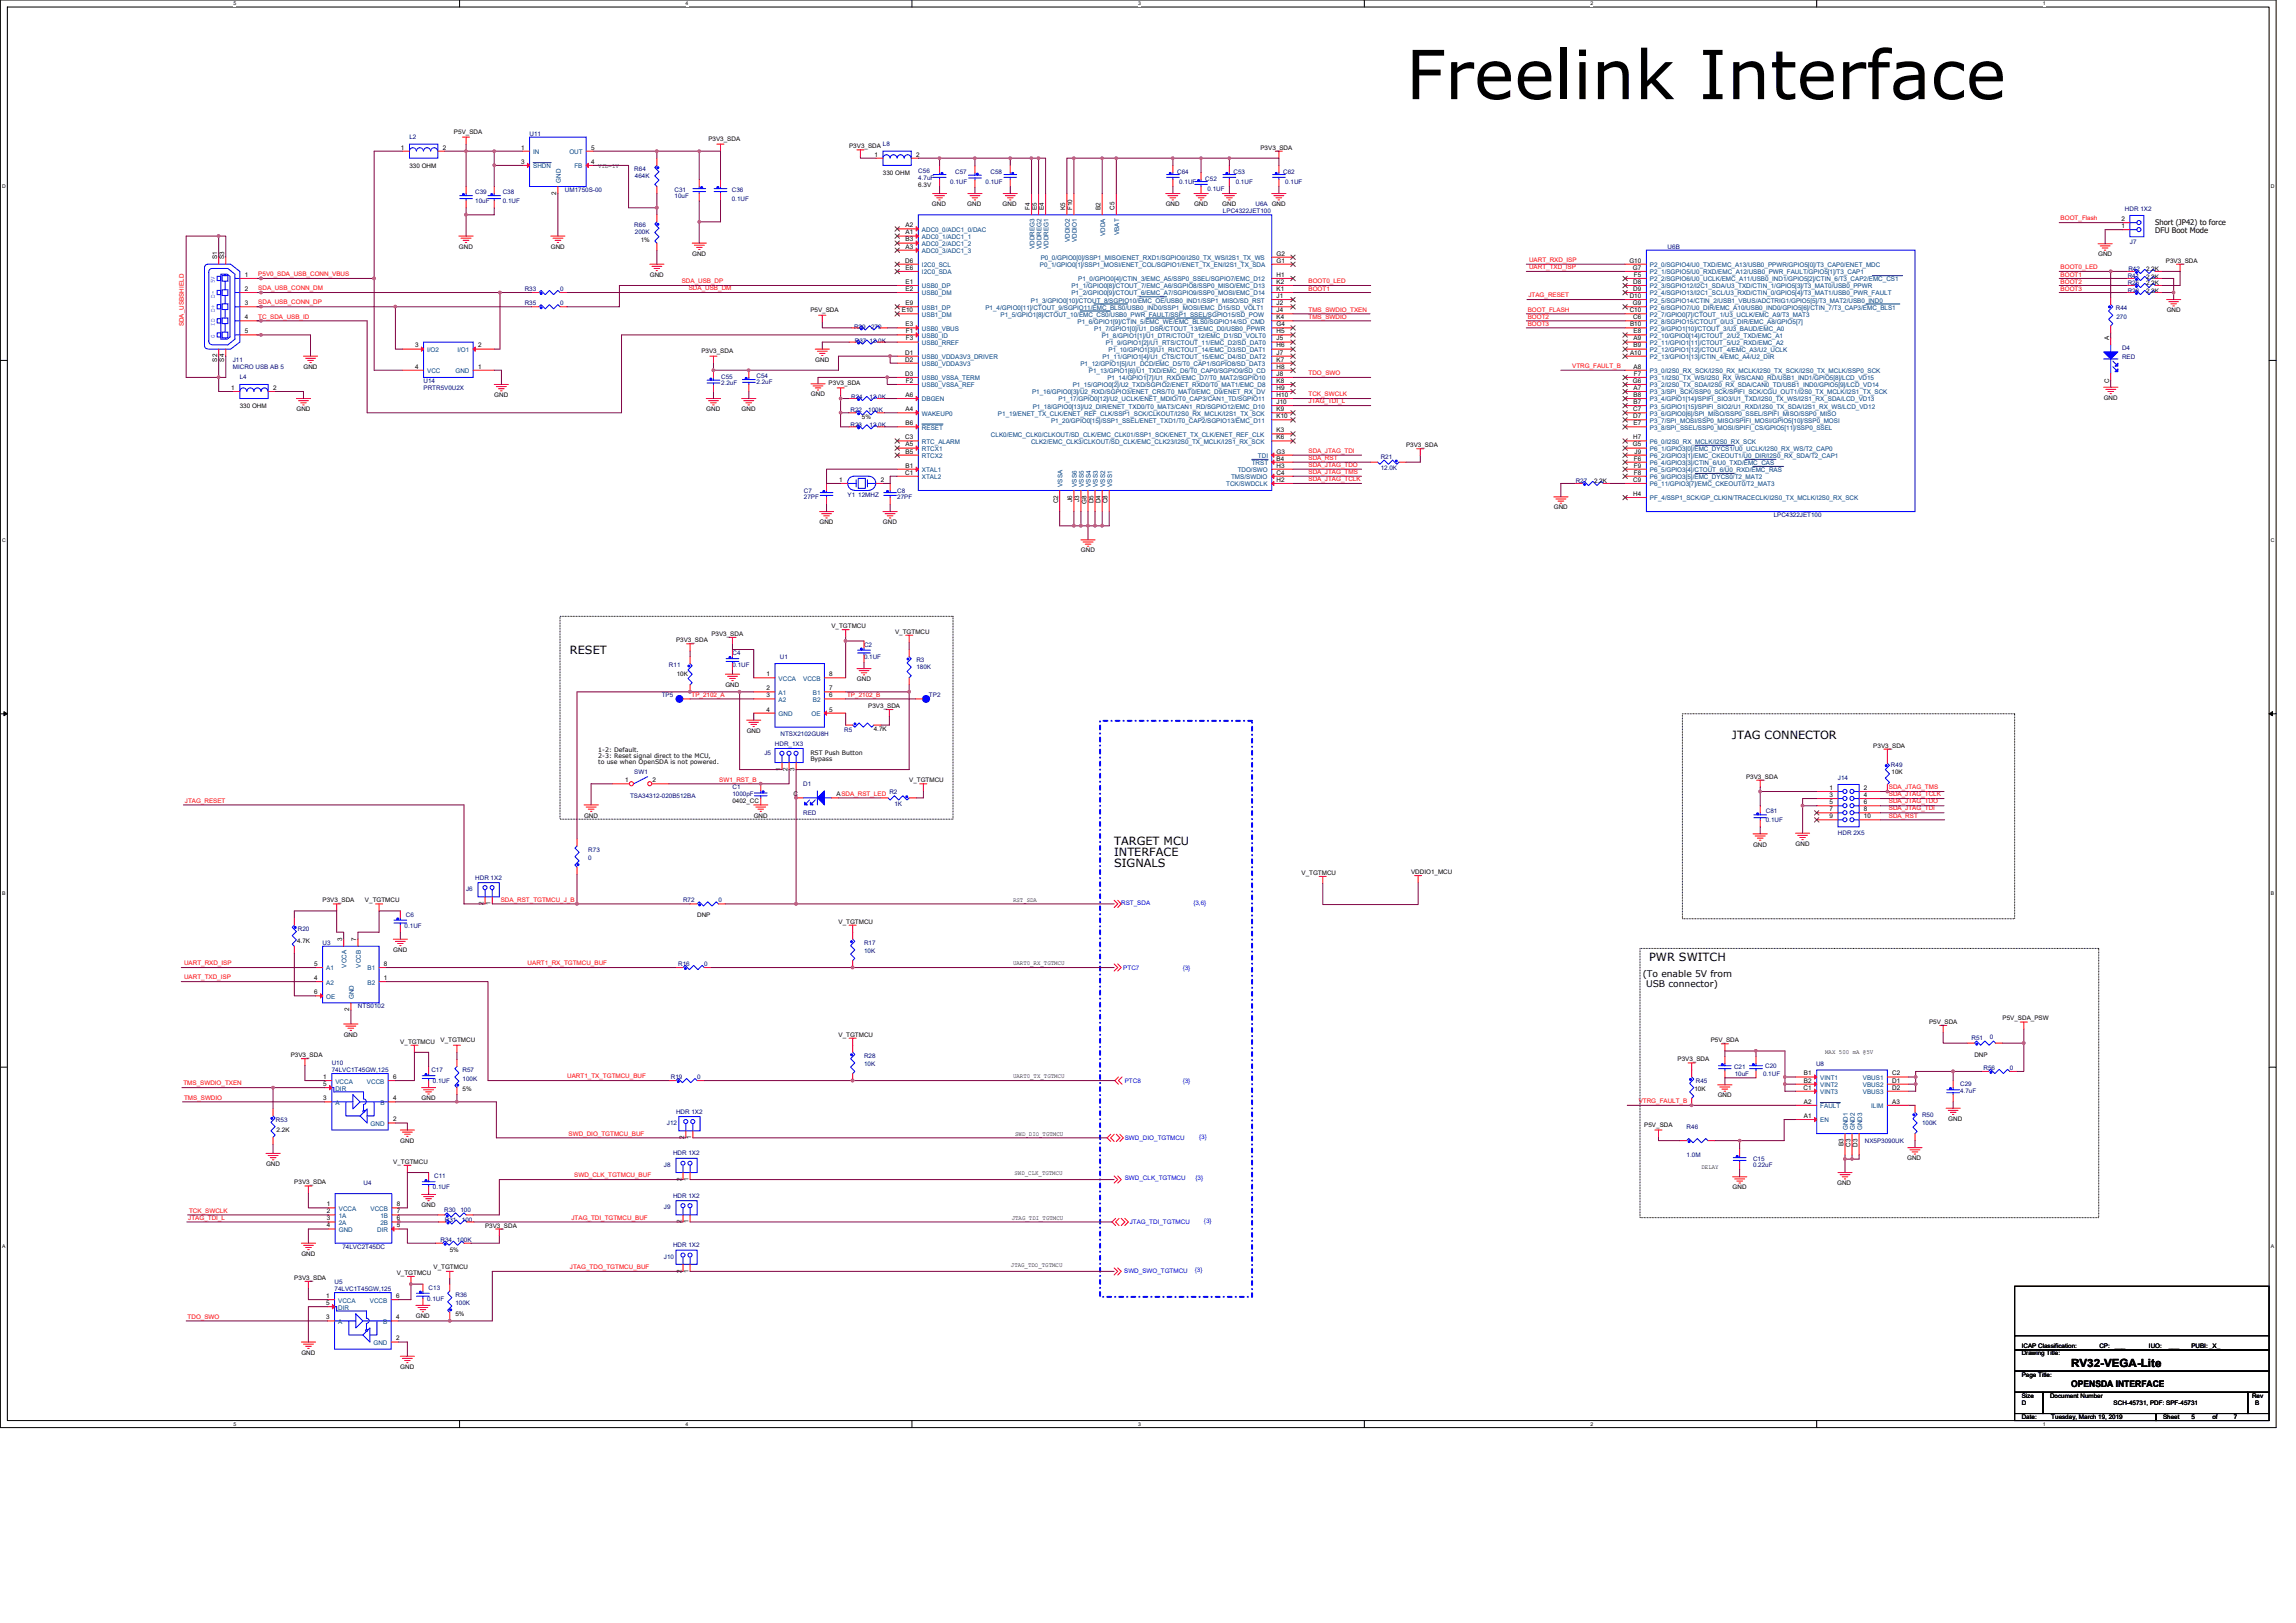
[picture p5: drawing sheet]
<svg xmlns="http://www.w3.org/2000/svg" width="297mm" height="210mm" viewBox="0 0 297 210" stroke-linecap="round" stroke-linejoin="round" font-family="sans-serif">
<defs><g id="words">
<text font-size="8.8" x="181.9" y="12.8">Freelink Interface</text>
<g font-size="1.5">
<text x="73.7" y="84.6">RESET</text>
<text x="224.1" y="95.7">JTAG CONNECTOR</text>
<text x="144.1" y="109.3">TARGET MCU</text>
<text x="144.1" y="110.7">INTERFACE</text>
<text x="144.1" y="112.2">SIGNALS</text>
<text x="213.4" y="124.4">PWR SWITCH</text>
<text x="267.9" y="176.9">RV32-VEGA-Lite</text>
</g>
<g font-size="1.2">
<text x="212.5" y="126.4">(To enable 5V from</text>
<text x="212.9" y="127.6">USB connector)</text>
<text x="267.9" y="179.4">OPENSDA INTERFACE</text>
</g>
<g font-size="1">
<text x="278.8" y="29.1">Short (JP42) to force</text>
<text x="278.8" y="30.1">DFU Boot Mode</text>
</g>
<g font-size=".8" fill="#000080">
<text x="53" y="18">L2</text>
<text x="68.5" y="17.5">U11</text>
<text x="82.1" y="22.1">R64</text>
<text x="82.1" y="23">464K</text>
<text x="114.2" y="18.9">L8</text>
<text x="118.8" y="22.4">C56</text>
<text x="118.8" y="23.3">4.7uF</text>
<text x="122.9" y="23.9">0.1UF</text>
<text x="123.6" y="22.6">C57</text>
<text x="127.5" y="23.7">0.1UF</text>
<text x="128.1" y="22.5">C58</text>
<text x="152.3" y="22.5">C64</text>
<text x="152.6" y="23.7">0.1UF</text>
<text x="155.9" y="23.4">C52</text>
<text x="159.6" y="22.5">C53</text>
<text x="159.9" y="23.7">0.1UF</text>
<text x="166" y="22.5">C62</text>
<text x="166.3" y="23.7">0.1UF</text>
<text x="61.5" y="25.1">C39</text>
<text x="61.5" y="26.2">10uF</text>
<text x="65" y="25.1">C38</text>
<text x="65" y="26.2">0.1UF</text>
<text x="73.1" y="24.8">UM1750S-00</text>
<text x="82.1" y="29.4">R66</text>
<text x="87.3" y="24.8">C31</text>
<text x="87.3" y="25.7">10uF</text>
<text x="94.7" y="24.8">C36</text>
<text x="94.7" y="26">0.1UF</text>
<text x="156.2" y="24.7">0.1UF</text>
<text x="158.2" y="27.6">LPC4322JET100</text>
<text x="162.4" y="26.7">U6A GND</text>
<text x="274.9" y="27.2">HDR 1X2</text>
<text x="82.1" y="30.3">200K</text>
<text x="215.7" y="32.2">U6B</text>
<text x="275.4" y="35">R42</text>
<text x="275.5" y="31.6">J7</text>
<text x="67.9" y="37.7">R33</text>
<text x="67.9" y="39.5">R35</text>
<text x="72.4" y="37.7">0</text>
<text x="72.4" y="39.5">0</text>
<text x="273.7" y="40.1">R44</text>
<text x="273.8" y="41.3">270</text>
<text x="275.3" y="36">R41</text>
<text x="275.3" y="37.8">R26</text>
<text x="275.3" y="36.9">R25</text>
<text x="30.1" y="47.7">MICRO USB AB 5</text>
<text x="30.1" y="46.8">J11</text>
<text x="110.5" y="42.5">R29</text>
<text x="110.6" y="44.3">R37</text>
<text x="112.5" y="44.4">12.0K</text>
<text x="112.7" y="42.5">270</text>
<text x="274.5" y="45.3">D4</text>
<text x="274.5" y="46.4">RED</text>
<text x="31" y="49.1">L4</text>
<text x="54.8" y="49.6">U14</text>
<text x="54.8" y="50.5">PRTR5V0U2X</text>
<text x="93.3" y="49">C55</text>
<text x="93.3" y="49.8">2.2uF</text>
<text x="97.9" y="48.9">C54</text>
<text x="97.9" y="49.7">2.2uF</text>
<text x="110" y="53.3">R22</text>
<text x="110.1" y="51.6">R24</text>
<text x="112.3" y="53.3">100K</text>
<text x="112.5" y="51.6">12.0K</text>
<text x="110" y="55.2">R23</text>
<text x="112.5" y="55.2">12.0K</text>
<text x="178.6" y="59.4">R21</text>
<text x="104" y="63.8">C7</text>
<text x="104" y="64.6">27PF</text>
<text x="109.7" y="64.3">Y1 12MHZ</text>
<text x="116.1" y="63.8">C8</text>
<text x="116.1" y="64.6">27PF</text>
<text x="178.6" y="60.8">12.0K</text>
<text x="203.9" y="62.5">R27</text>
<text x="229.5" y="66.9">LPC4322JET100</text>
<text x="111.8" y="83.7">C2</text>
<text x="86.5" y="86.3">R11</text>
<text x="94.8" y="84.8">C4</text>
<text x="94.8" y="86.3">0.1UF</text>
<text x="100.9" y="85.3">U1</text>
<text x="111.8" y="85.2">0.1UF</text>
<text x="118.6" y="85.7">R3</text>
<text x="118.6" y="86.6">180K</text>
<text x="85.6" y="90.2">TP5</text>
<text x="101" y="95.2">NTSX2102GU8H</text>
<text x="109.2" y="94.7">R5</text>
<text x="120.2" y="90.2">TP2</text>
<text x="82.1" y="100.1">SW1</text>
<text x="98.9" y="97.7">J5</text>
<text x="100.3" y="96.5">HDR_1X3</text>
<text x="103.9" y="101.7">D1</text>
<text x="237.8" y="100.9">J14</text>
<text x="244.6" y="99.3">R49</text>
<text x="81.5" y="103.2">TSA34312-020B512BA</text>
<text x="94.8" y="102.1">C1</text>
<text x="94.8" y="103">1000pF</text>
<text x="103.9" y="105.4">RED</text>
<text x="115.1" y="102.7">R2</text>
<text x="115.7" y="104.2">1K</text>
<text x="228.4" y="105.2">C81</text>
<text x="228.4" y="106.3">0.1UF</text>
<text x="61.5" y="113.8">HDR 1X2</text>
<text x="76.1" y="110.2">R73</text>
<text x="76.1" y="111.3">0</text>
<text x="237.8" y="108.1">HDR 2X5</text>
<text x="52.5" y="118.6">C6</text>
<text x="60.3" y="115.3">J6</text>
<text x="88.4" y="116.8">R72</text>
<text x="92.9" y="116.8">0</text>
<text x="38.5" y="120.4">R20</text>
<text x="41.7" y="122.2">U3</text>
<text x="52.3" y="120">0.1UF</text>
<text x="87.7" y="125">R16</text>
<text x="91.1" y="125">0</text>
<text x="111.8" y="122.2">R17</text>
<text x="111.8" y="123.3">10K</text>
<text x="46.3" y="130.5">NTS0102</text>
<text x="42.9" y="137.8">U10</text>
<text x="111.8" y="136.9">R28</text>
<text x="111.8" y="138">10K</text>
<text x="234.9" y="138">U8</text>
<text x="255.1" y="134.5">R51</text>
<text x="257.4" y="134.4">0</text>
<text x="42.9" y="138.7">74LVC1T45GW,125</text>
<text x="55.8" y="138.7">C17</text>
<text x="56" y="140.2">0.1UF</text>
<text x="59.8" y="138.7">R57</text>
<text x="59.8" y="139.8">100K</text>
<text x="86.8" y="139.6">R19</text>
<text x="90.2" y="139.6">0</text>
<text x="219.4" y="140.2">R45</text>
<text x="224.3" y="138.3">C21</text>
<text x="224.4" y="139.1">10uF</text>
<text x="228.1" y="139.1">0.1UF</text>
<text x="228.4" y="138.2">C20</text>
<text x="253.6" y="140.5">C29</text>
<text x="253.6" y="141.4">4.7uF</text>
<text x="256.6" y="138.4">R56</text>
<text x="260" y="138.4">0</text>
<text x="35.7" y="145.2">R53</text>
<text x="86.3" y="145.6">J12</text>
<text x="87.1" y="149.5">HDR 1X2</text>
<text x="87.5" y="144.1">HDR 1X2</text>
<text x="218.2" y="146">R46</text>
<text x="218.2" y="149.8">1.0M</text>
<text x="241.3" y="147.8">NX5P3090UK</text>
<text x="248.7" y="144.5">R50</text>
<text x="248.7" y="145.6">100K</text>
<text x="47" y="153.3">U4</text>
<text x="56" y="153.9">0.1UF</text>
<text x="56.2" y="152.4">C11</text>
<text x="85.9" y="151">J8</text>
<text x="87.1" y="155">HDR 1X2</text>
<text x="226.8" y="150.2">C15</text>
<text x="226.8" y="151">0.22uF</text>
<text x="44.3" y="161.6">74LVC2T45DC</text>
<text x="57" y="160.7">R34</text>
<text x="57.5" y="156.8">R30</text>
<text x="57.5" y="158.1">R31</text>
<text x="59.1" y="160.7">100K</text>
<text x="59.6" y="156.8">100</text>
<text x="59.7" y="158.1">100</text>
<text x="85.9" y="156.4">J9</text>
<text x="87.1" y="161.4">HDR 1X2</text>
<text x="43.3" y="166.1">U5</text>
<text x="43.3" y="167">74LVC1T45GW,125</text>
<text x="55.5" y="166.9">C13</text>
<text x="58.9" y="167.8">R36</text>
<text x="85.9" y="162.8">J10</text>
<text x="55.3" y="168.3">0.1UF</text>
<text x="58.9" y="168.9">100K</text>
</g>
<g font-size=".8">
<text x="58.7" y="17.4">P5V_SDA</text>
<text x="51.9" y="19.3">1</text>
<text x="53" y="21.7">330 OHM</text>
<text x="57.3" y="19.3">2</text>
<text x="67.4" y="19.3">1</text>
<text x="67.4" y="21.2">3</text>
<text x="76.5" y="21.2">4</text>
<text x="76.5" y="19.3">5</text>
<text x="77.4" y="21.8">Vfb=1V</text>
<text x="91.6" y="18.3">P3V3_SDA</text>
<text x="109.9" y="19.2">P3V3_SDA</text>
<text x="113.1" y="20.3">1</text>
<text x="114.2" y="22.7">330 OHM</text>
<text x="118.5" y="20.3">2</text>
<text x="163.1" y="19.4">P3V3_SDA</text>
<text x="72" y="25.2" transform="rotate(-90 72 25.2)">2</text>
<text x="117.2" y="29.4">A2</text>
<text x="118.8" y="24.2">6.3V</text>
<text x="120.6" y="26.7">GND</text>
<text x="125.1" y="26.7">GND</text>
<text x="129.7" y="26.7">GND</text>
<text x="133.2" y="27.2" transform="rotate(-90 133.2 27.2)">F4</text>
<text x="134.2" y="27.2" transform="rotate(-90 134.2 27.2)">E5</text>
<text x="135.1" y="27.2" transform="rotate(-90 135.1 27.2)">E4</text>
<text x="137.8" y="27.2" transform="rotate(-90 137.8 27.2)">K5</text>
<text x="138.7" y="27.2" transform="rotate(-90 138.7 27.2)">F10</text>
<text x="142.4" y="27.2" transform="rotate(-90 142.4 27.2)">B2</text>
<text x="144.2" y="27.2" transform="rotate(-90 144.2 27.2)">C5</text>
<text x="150.8" y="26.7">GND</text>
<text x="154.5" y="26.7">GND</text>
<text x="158.1" y="26.7">GND</text>
<text x="274.4" y="29.5">1</text>
<text x="274.4" y="28.6">2</text>
<text x="28.1" y="33.5" transform="rotate(-90 28.1 33.5)">S1</text>
<text x="29" y="33.5" transform="rotate(-90 29 33.5)">S3</text>
<text x="31.7" y="35.8">1</text>
<text x="59.4" y="32.2">GND</text>
<text x="71.3" y="32.2">GND</text>
<text x="82.9" y="31.3">1%</text>
<text x="84.1" y="35.8">GND</text>
<text x="89.6" y="33.1">GND</text>
<text x="117.1" y="34">D6</text>
<text x="117.2" y="34.9">E6</text>
<text x="117.2" y="30.3">A1</text>
<text x="117.2" y="31.2">B3</text>
<text x="117.2" y="32.2">A3</text>
<text x="165.2" y="34">G1</text>
<text x="165.2" y="33.1">G2</text>
<text x="165.2" y="35.8">H1</text>
<text x="210.8" y="34">G10</text>
<text x="211.3" y="34.9">G7</text>
<text x="211.4" y="35.8">F5</text>
<text x="271.4" y="33.2">GND</text>
<text x="277.6" y="35">2.2K</text>
<text x="280.2" y="34">P3V3_SDA</text>
<text x="31.7" y="37.6">2</text>
<text x="31.7" y="39.5">3</text>
<text x="31.7" y="41.3">4</text>
<text x="104.8" y="40.4">P5V_SDA</text>
<text x="116.7" y="40.4">E10</text>
<text x="117.2" y="36.7">E1</text>
<text x="117.2" y="37.6">E2</text>
<text x="117.2" y="39.5">E9</text>
<text x="165.2" y="36.7">K2</text>
<text x="165.2" y="37.6">K1</text>
<text x="165.2" y="38.5">J1</text>
<text x="165.2" y="39.5">J2</text>
<text x="165.2" y="40.4">J4</text>
<text x="165.2" y="41.3">K4</text>
<text x="210.8" y="40.4">C10</text>
<text x="210.8" y="38.5">D10</text>
<text x="211.3" y="39.5">G9</text>
<text x="211.3" y="36.7">D8</text>
<text x="211.3" y="37.6">D9</text>
<text x="211.3" y="41.3">C6</text>
<text x="277.6" y="36.1">2.2K</text>
<text x="277.6" y="37.8">2.2K</text>
<text x="277.6" y="36.9">2.2K</text>
<text x="280.3" y="40.4">GND</text>
<text x="28.1" y="46.8" transform="rotate(-90 28.1 46.8)">S2</text>
<text x="29" y="46.8" transform="rotate(-90 29 46.8)">S4</text>
<text x="31.7" y="43.1">5</text>
<text x="39.3" y="47.7">GND</text>
<text x="53.7" y="47.7">4</text>
<text x="53.7" y="45">3</text>
<text x="61.8" y="45">2</text>
<text x="61.8" y="47.7">1</text>
<text x="90.7" y="45.7">P3V3_SDA</text>
<text x="105.5" y="46.8">GND</text>
<text x="117.1" y="45.9">D1</text>
<text x="117.1" y="46.8">D2</text>
<text x="117.2" y="42.2">E3</text>
<text x="117.2" y="43.1">F1</text>
<text x="117.2" y="44">F3</text>
<text x="165.2" y="42.2">G4</text>
<text x="165.2" y="45.9">J7</text>
<text x="165.2" y="47.7">H8</text>
<text x="165.2" y="45">H6</text>
<text x="165.2" y="43.1">H5</text>
<text x="165.2" y="46.8">K7</text>
<text x="165.2" y="44">J5</text>
<text x="210.9" y="42.2">B10</text>
<text x="210.9" y="45.9">A10</text>
<text x="211.3" y="43.1">E8</text>
<text x="211.3" y="44">A9</text>
<text x="211.3" y="45">B9</text>
<text x="211.3" y="47.7">A8</text>
<text x="272.9" y="44" transform="rotate(-90 272.9 44)">A</text>
<text x="29.9" y="50.4">1</text>
<text x="31" y="52.8">330 OHM</text>
<text x="35.3" y="50.4">2</text>
<text x="38.4" y="53.2">GND</text>
<text x="63.9" y="51.4">GND</text>
<text x="91.4" y="53.2">GND</text>
<text x="95.9" y="53.2">GND</text>
<text x="104.9" y="51.3">GND</text>
<text x="107.2" y="49.8">P3V3_SDA</text>
<text x="117.1" y="48.6">D3</text>
<text x="117.2" y="51.4">A6</text>
<text x="117.2" y="53.2">A4</text>
<text x="117.2" y="49.5">F2</text>
<text x="165.2" y="53.2">K9</text>
<text x="165.2" y="52.3">J10</text>
<text x="165.2" y="50.4">H9</text>
<text x="165.2" y="51.4">H10</text>
<text x="165.2" y="49.5">K8</text>
<text x="165.2" y="48.6">J8</text>
<text x="211.3" y="49.5">G6</text>
<text x="211.3" y="53.2">C7</text>
<text x="211.3" y="50.4">A7</text>
<text x="211.3" y="51.4">B8</text>
<text x="211.3" y="52.3">B7</text>
<text x="211.4" y="48.6">F7</text>
<text x="272.2" y="51.7">GND</text>
<text x="272.9" y="49.5" transform="rotate(-90 272.9 49.5)">C</text>
<text x="111.5" y="54.2">5%</text>
<text x="117.1" y="56.8">C3</text>
<text x="117.2" y="55">B6</text>
<text x="117.2" y="57.8">A5</text>
<text x="117.2" y="58.7">B5</text>
<text x="165.2" y="54.1">K10</text>
<text x="165.2" y="55.9">K3</text>
<text x="165.2" y="56.8">K6</text>
<text x="165.2" y="58.7">G3</text>
<text x="165.2" y="59.6">B4</text>
<text x="181.9" y="57.9">P3V3_SDA</text>
<text x="211.3" y="57.8">G5</text>
<text x="211.3" y="54.1">D7</text>
<text x="211.3" y="56.8">H7</text>
<text x="211.3" y="55">E7</text>
<text x="211.4" y="59.6">F6</text>
<text x="211.5" y="58.7">J9</text>
<text x="108.6" y="62.3">1</text>
<text x="114" y="62.3">2</text>
<text x="117.1" y="61.4">C1</text>
<text x="117.2" y="60.5">B1</text>
<text x="136.9" y="65.1" transform="rotate(-90 136.9 65.1)">C2</text>
<text x="138.7" y="64.9" transform="rotate(-90 138.7 64.9)">J6</text>
<text x="139.6" y="64.9" transform="rotate(-90 139.6 64.9)">J3</text>
<text x="140.5" y="65.2" transform="rotate(-90 140.5 65.2)">G8</text>
<text x="141.5" y="65.1" transform="rotate(-90 141.5 65.1)">D5</text>
<text x="142.4" y="65.1" transform="rotate(-90 142.4 65.1)">D4</text>
<text x="143.3" y="65.1" transform="rotate(-90 143.3 65.1)">C8</text>
<text x="165.2" y="61.4">C4</text>
<text x="165.2" y="62.3">H2</text>
<text x="165.2" y="60.5">H3</text>
<text x="201" y="65.9">GND</text>
<text x="206.2" y="62.5">2.2K</text>
<text x="211.3" y="62.3">C9</text>
<text x="211.3" y="64.2">H4</text>
<text x="211.4" y="60.5">F9</text>
<text x="211.4" y="61.4">F8</text>
<text x="106" y="67.8">GND</text>
<text x="114.2" y="67.8">GND</text>
<text x="139.8" y="71.5">GND</text>
<text x="87.5" y="83.1">P3V3_SDA</text>
<text x="92" y="82.3">P3V3_SDA</text>
<text x="107.6" y="81.3">V_TGTMCU</text>
<text x="115.8" y="82">V_TGTMCU</text>
<text x="87.5" y="87.5">10K</text>
<text x="93.8" y="88.9">GND</text>
<text x="99.2" y="87.5">1</text>
<text x="99.2" y="89.3">2</text>
<text x="107.3" y="87.5">8</text>
<text x="107.3" y="89.3">7</text>
<text x="110.9" y="88.1">GND</text>
<text x="96.6" y="94.8">GND</text>
<text x="99.2" y="90.2">3</text>
<text x="99.2" y="92.1">4</text>
<text x="107.3" y="92.1">5</text>
<text x="107.3" y="90.2">6</text>
<text x="112.3" y="91.6">P3V3_SDA</text>
<text x="113" y="94.5">4.7K</text>
<text x="77.4" y="97.3">1-2: Default.</text>
<text x="77.4" y="98.1">2-3: Reset signal direct to the MCU,</text>
<text x="77.4" y="98.9">to use when OpenSDA is not powered.</text>
<text x="80.9" y="101.2">1</text>
<text x="84.4" y="101.2">2</text>
<text x="101" y="99.7" transform="rotate(-90 101 99.7)">1</text>
<text x="101.9" y="99.7" transform="rotate(-90 101.9 99.7)">2</text>
<text x="102.8" y="99.7" transform="rotate(-90 102.8 99.7)">3</text>
<text x="104.8" y="97.6">RST Push Button</text>
<text x="104.8" y="98.4">Bypass</text>
<text x="117.6" y="101.2">V_TGTMCU</text>
<text x="225.9" y="100.8">P3V3_SDA</text>
<text x="242.4" y="96.7">P3V3_SDA</text>
<text x="244.7" y="100.2">10K</text>
<text x="75.6" y="105.8">GND</text>
<text x="94.8" y="103.9">0402_CC</text>
<text x="97.5" y="105.8">GND</text>
<text x="102.7" y="103">C</text>
<text x="108.2" y="103">ASDA_RST_LED</text>
<text x="236.7" y="102.2">1</text>
<text x="236.7" y="103.1">3</text>
<text x="236.7" y="104">5</text>
<text x="236.7" y="104.9">7</text>
<text x="236.7" y="105.9">9</text>
<text x="241.1" y="102.2">2</text>
<text x="241.1" y="103.1">4</text>
<text x="241.1" y="104">6</text>
<text x="241.1" y="104.9">8</text>
<text x="241.1" y="105.9">10</text>
<text x="168.4" y="113.2">V_TGTMCU</text>
<text x="182.6" y="113.1">VDDIO1_MCU</text>
<text x="226.8" y="109.5">GND</text>
<text x="232.3" y="109.4">GND</text>
<text x="41.7" y="116.8">P3V3_SDA</text>
<text x="47.2" y="116.8">V_TGTMCU</text>
<text x="62.5" y="117.1" transform="rotate(-90 62.5 117.1)">2</text>
<text x="63.5" y="117.1" transform="rotate(-90 63.5 117.1)">1</text>
<text x="90.2" y="118.7">DNP</text>
<text x="108.5" y="119.5">V_TGTMCU</text>
<text x="131.1" y="116.7">RST_SDA</text>
<text x="38.4" y="122">4.7K</text>
<text x="40.6" y="125">5</text>
<text x="44.3" y="121.8" transform="rotate(-90 44.3 121.8)">3</text>
<text x="46.1" y="121.8" transform="rotate(-90 46.1 121.8)">7</text>
<text x="49.7" y="125">8</text>
<text x="50.9" y="123.1">GND</text>
<text x="131.1" y="124.9">UART0_RX_TGTMCU</text>
<text x="40.6" y="128.6">6</text>
<text x="40.6" y="126.8">4</text>
<text x="45.2" y="130.8" transform="rotate(-90 45.2 130.8)">2</text>
<text x="49.7" y="126.8">1</text>
<text x="37.6" y="136.8">P3V3_SDA</text>
<text x="44.5" y="134.1">GND</text>
<text x="51.8" y="135">V_TGTMCU</text>
<text x="57" y="134.9">V_TGTMCU</text>
<text x="108.5" y="134.1">V_TGTMCU</text>
<text x="217" y="137.3">P3V3_SDA</text>
<text x="221.3" y="134.9">P5V_SDA</text>
<text x="236.1" y="136.4">MAX 500 mA @5V</text>
<text x="249.6" y="132.5">P5V_SDA</text>
<text x="255.4" y="136.7">DNP</text>
<text x="259.1" y="132">P5V_SDA_PSW</text>
<text x="41.8" y="139.6">1</text>
<text x="41.8" y="142.3">3</text>
<text x="41.8" y="140.5">5</text>
<text x="50.9" y="139.6">6</text>
<text x="50.9" y="142.3">4</text>
<text x="54.5" y="142.3">GND</text>
<text x="59.8" y="141.2">5%</text>
<text x="131.1" y="139.5">UART0_TX_TGTMCU</text>
<text x="219.2" y="141.2">10K</text>
<text x="222.2" y="142">GND</text>
<text x="233.3" y="141">C1</text>
<text x="233.4" y="142.8">A2</text>
<text x="233.4" y="139.1">B1</text>
<text x="233.4" y="140.1">B2</text>
<text x="244.8" y="142.8">A3</text>
<text x="244.8" y="139.1">C2</text>
<text x="244.8" y="140.1">D1</text>
<text x="244.8" y="141">D2</text>
<text x="35.8" y="146.5">2.2K</text>
<text x="50.9" y="145.1">2</text>
<text x="51.8" y="147.8">GND</text>
<text x="88.5" y="147.4" transform="rotate(-90 88.5 147.4)">2</text>
<text x="89.4" y="147.4" transform="rotate(-90 89.4 147.4)">1</text>
<text x="131.3" y="146.9">SWD_DIO_TGTMCU</text>
<text x="212.7" y="145.8">P5V_SDA</text>
<text x="233.4" y="144.6">A1</text>
<text x="238.5" y="148.3" transform="rotate(-90 238.5 148.3)">B3</text>
<text x="239.4" y="148.3" transform="rotate(-90 239.4 148.3)">C3</text>
<text x="240.3" y="148.3" transform="rotate(-90 240.3 148.3)">D3</text>
<text x="252" y="145">GND</text>
<text x="34.4" y="150.9">GND</text>
<text x="38.1" y="153.2">P3V3_SDA</text>
<text x="50.9" y="150.6">V_TGTMCU</text>
<text x="88.2" y="152.8" transform="rotate(-90 88.2 152.8)">2</text>
<text x="89.1" y="152.8" transform="rotate(-90 89.1 152.8)">1</text>
<text x="131.3" y="152.1">SWD_CLK_TGTMCU</text>
<text x="220.1" y="151.2">DELAY</text>
<text x="224.2" y="153.9">GND</text>
<text x="237.7" y="153.3">GND</text>
<text x="246.7" y="150.1">GND</text>
<text x="42.3" y="157">2</text>
<text x="42.3" y="156.1">1</text>
<text x="42.3" y="157.9">3</text>
<text x="42.3" y="158.8">4</text>
<text x="51.3" y="158.8">5</text>
<text x="51.3" y="157">7</text>
<text x="51.3" y="157.9">6</text>
<text x="51.3" y="156.1">8</text>
<text x="54.5" y="156.2">GND</text>
<text x="58.2" y="161.9">5%</text>
<text x="62.8" y="158.8">P3V3_SDA</text>
<text x="88.2" y="158.3" transform="rotate(-90 88.2 158.3)">2</text>
<text x="89.1" y="158.3" transform="rotate(-90 89.1 158.3)">1</text>
<text x="130.9" y="157.8">JTAG_TDI_TGTMCU</text>
<text x="38.1" y="165.6">P3V3_SDA</text>
<text x="39" y="162.5">GND</text>
<text x="42.2" y="167.9">1</text>
<text x="51.2" y="167.9">6</text>
<text x="51.3" y="165">V_TGTMCU</text>
<text x="56.1" y="164.1">V_TGTMCU</text>
<text x="88.2" y="164.7" transform="rotate(-90 88.2 164.7)">2</text>
<text x="89.1" y="164.7" transform="rotate(-90 89.1 164.7)">1</text>
<text x="130.8" y="163.9">JTAG_TDO_TGTMCU</text>
<text x="42.2" y="170.7">3</text>
<text x="42.2" y="168.8">5</text>
<text x="51.2" y="170.7">4</text>
<text x="51.2" y="173.4">2</text>
<text x="53.8" y="170.5">GND</text>
<text x="58.9" y="170.2">5%</text>
<text x="39" y="175.3">GND</text>
<text x="51.8" y="177.1">GND</text>
<text x="261.6" y="175.4">Drawing Title:</text>
<text x="261.6" y="178.1">Page Title:</text>
<text x="261.6" y="174.5">ICAP Classification:</text>
<text x="271.6" y="174.5">CP:</text>
<text x="273.6" y="174.3">___</text>
<text x="278" y="174.5">IUO:</text>
<text x="280.6" y="174.5">___</text>
<text x="283.5" y="174.5">PUBI: _X_</text>
<text x="261.6" y="180.8">Size</text>
<text x="261.6" y="183.6">Date:</text>
<text x="261.6" y="181.8">D</text>
<text x="265.2" y="180.8">Document Number</text>
<text x="265.4" y="183.6">Tuesday, March 19, 2019</text>
<text x="273.4" y="181.8">SCH-45731, PDF: SPF-45731</text>
<text x="279.8" y="183.6">Sheet</text>
<text x="283.5" y="183.6">5</text>
<text x="286.2" y="183.6">of</text>
<text x="289" y="183.6">7</text>
<text x="291.4" y="180.8">Rev</text>
<text x="291.7" y="181.8">B</text>
</g>
<g font-size=".8" fill="#004080">
<text x="69" y="19.9">IN</text>
<text x="69" y="21.8">SHDN</text>
<text x="72.6" y="23.7" transform="rotate(-90 72.6 23.7)">GND</text>
<text x="73.7" y="19.9">OUT</text>
<text x="74.3" y="21.8">FB</text>
<text x="119.3" y="30">ADC0_0/ADC1_0/DAC</text>
<text x="119.3" y="34.6">I2C0_SCL</text>
<text x="119.3" y="35.5">I2C0_SDA</text>
<text x="119.3" y="30.9">ADC0_1/ADC1_1</text>
<text x="119.3" y="31.8">ADC0_2/ADC1_2</text>
<text x="119.3" y="32.7">ADC0_3/ADC1_3</text>
<text x="133.8" y="32.2" transform="rotate(-90 133.8 32.2)">VDDREG3</text>
<text x="134.5" y="34.6">P0_1/GPIO0[1]/SSP1_MOSI/ENET_COL/SGPIO1/ENET_TX_EN/I2S1_TX_SDA</text>
<text x="134.6" y="33.7">P0_0/GPIO0[0]/SSP1_MISO/ENET_RXD1/SGPIO0/I2S0_TX_WS/I2S1_TX_WS</text>
<text x="134.7" y="32.2" transform="rotate(-90 134.7 32.2)">VDDREG2</text>
<text x="135.7" y="32.2" transform="rotate(-90 135.7 32.2)">VDDREG1</text>
<text x="138.4" y="31.3" transform="rotate(-90 138.4 31.3)">VDDIO2</text>
<text x="139.3" y="31.3" transform="rotate(-90 139.3 31.3)">VDDIO1</text>
<text x="143" y="30.5" transform="rotate(-90 143 30.5)">VDDA</text>
<text x="144.8" y="30.4" transform="rotate(-90 144.8 30.4)">VBAT</text>
<text x="213.5" y="34.6">P2_0/SGPIO4/U0_TXD/EMC_A13/USB0_PPWR/GPIO5[0]/T3_CAP0/ENET_MDC</text>
<text x="213.5" y="35.5">P2_1/SGPIO5/U0_RXD/EMC_A12/USB0_PWR_FAULT/GPIO5[1]/T3_CAP1</text>
<text x="119.3" y="37.3">USB0_DP</text>
<text x="119.3" y="38.2">USB0_DM</text>
<text x="119.3" y="40.1">USB1_DP</text>
<text x="119.3" y="41">USB1_DM</text>
<text x="127.5" y="40.1">P1_4/GPIO0[11]/CTOUT_9/SGPIO11/EMC_BLS0/USB0_IND0/SSP1_MOSI/EMC_D15/SD_VOLT1</text>
<text x="129.5" y="41">P1_5/GPIO1[8]/CTOUT_10/EMC_CS0/USB0_PWR_FAULT/SSP1_SSEL/SGPIO15/SD_POW</text>
<text x="133.4" y="39.1">P1_3/GPIO0[10]/CTOUT_8/SGPIO10/EMC_OE/USB0_IND1/SSP1_MISO/SD_RST</text>
<text x="138.6" y="37.3">P1_1/GPIO0[8]/CTOUT_7/EMC_A6/SGPIO8/SSP0_MISO/EMC_D13</text>
<text x="138.6" y="38.2">P1_2/GPIO0[9]/CTOUT_6/EMC_A7/SGPIO9/SSP0_MOSI/EMC_D14</text>
<text x="139.4" y="41.9">P1_6/GPIO1[9]/CTIN_5/EMC_WE/EMC_BLS0/SGPIO14/SD_CMD</text>
<text x="139.5" y="36.4">P1_0/GPIO0[4]/CTIN_3/EMC_A5/SSP0_SSEL/SGPIO7/EMC_D12</text>
<text x="213.5" y="36.4">P2_2/SGPIO6/U0_UCLK/EMC_A11/USB0_IND1/GPIO5[2]/CTIN_6/T3_CAP2/EMC_CS1</text>
<text x="213.5" y="37.3">P2_3/SGPIO12/I2C1_SDA/U3_TXD/CTIN_1/GPIO5[3]/T3_MAT0/USB0_PPWR</text>
<text x="213.5" y="38.2">P2_4/SGPIO13/I2C1_SCL/U3_RXD/CTIN_0/GPIO5[4]/T3_MAT1/USB0_PWR_FAULT</text>
<text x="213.5" y="39.1">P2_5/SGPIO14/CTIN_2/USB1_VBUS/ADCTRIG1/GPIO5[5]/T3_MAT2/USB0_IND0</text>
<text x="213.5" y="40.1">P2_6/SGPIO7/U0_DIR/EMC_A10/USB0_IND0/GPIO5[6]/CTIN_7/T3_CAP3/EMC_BLS1</text>
<text x="213.5" y="41">P2_7/GPIO0[7]/CTOUT_1/U3_UCLK/EMC_A9/T3_MAT3</text>
<text x="213.5" y="41.9">P2_8/SGPIO15/CTOUT_0/U3_DIR/EMC_A8/GPIO5[7]</text>
<text x="55.3" y="45.6">I/O2</text>
<text x="59.2" y="45.6">I/O1</text>
<text x="119.3" y="42.8">USB0_VBUS</text>
<text x="119.3" y="43.7">USB0_ID</text>
<text x="119.3" y="44.6">USB0_RREF</text>
<text x="119.3" y="46.5">USB0_VDDA3V3_DRIVER</text>
<text x="119.3" y="47.4">USB0_VDDA3V3</text>
<text x="139.8" y="47.4">P1_12/GPIO1[5]/U1_DCD/EMC_D5/T0_CAP1/SGPIO8/SD_DAT3</text>
<text x="141.6" y="42.8">P1_7/GPIO1[0]/U1_DSR/CTOUT_13/EMC_D0/USB0_PPWR</text>
<text x="142.5" y="43.7">P1_8/GPIO1[1]/U1_DTR/CTOUT_12/EMC_D1/SD_VOLT0</text>
<text x="142.6" y="46.5">P1_11/GPIO1[4]/U1_CTS/CTOUT_15/EMC_D4/SD_DAT2</text>
<text x="143.1" y="44.6">P1_9/GPIO1[2]/U1_RTS/CTOUT_11/EMC_D2/SD_DAT0</text>
<text x="143.4" y="45.6">P1_10/GPIO1[3]/U1_RI/CTOUT_14/EMC_D3/SD_DAT1</text>
<text x="213.5" y="42.8">P2_9/GPIO1[10]/CTOUT_3/U3_BAUD/EMC_A0</text>
<text x="213.5" y="43.7">P2_10/GPIO0[14]/CTOUT_2/U2_TXD/EMC_A1</text>
<text x="213.5" y="44.6">P2_11/GPIO1[11]/CTOUT_5/U2_RXD/EMC_A2</text>
<text x="213.5" y="45.6">P2_12/GPIO1[12]/CTOUT_4/EMC_A3/U2_UCLK</text>
<text x="213.5" y="46.5">P2_13/GPIO1[13]/CTIN_4/EMC_A4/U2_DIR</text>
<text x="55.3" y="48.3">VCC</text>
<text x="58.9" y="48.3">GND</text>
<text x="119.3" y="51.9">DBGEN</text>
<text x="119.3" y="53.8">WAKEUP0</text>
<text x="119.3" y="49.2">USB0_VSSA_TERM</text>
<text x="119.3" y="50.1">USB0_VSSA_REF</text>
<text x="129.1" y="53.8">P1_19/ENET_TX_CLK/ENET_REF_CLK/SSP1_SCK/CLKOUT/I2S0_RX_MCLK/I2S1_TX_SCK</text>
<text x="133.5" y="51">P1_16/GPIO0[3]/U2_RXD/SGPIO3/ENET_CRS/T0_MAT0/EMC_D9/ENET_RX_DV</text>
<text x="133.6" y="52.9">P1_18/GPIO0[13]/U2_DIR/ENET_TXD0/T0_MAT3/CAN1_RD/SGPIO12/EMC_D10</text>
<text x="136.9" y="51.9">P1_17/GPIO0[12]/U2_UCLK/ENET_MDIO/T0_CAP3/CAN1_TD/SGPIO11</text>
<text x="138.8" y="50.1">P1_15/GPIO0[2]/U2_TXD/SGPIO2/ENET_RXD0/T0_MAT1/EMC_D8</text>
<text x="140.9" y="48.3">P1_13/GPIO1[6]/U1_TXD/EMC_D6/T0_CAP0/SGPIO9/SD_CD</text>
<text x="143.3" y="49.2">P1_14/GPIO1[7]/U1_RXD/EMC_D7/T0_MAT2/SGPIO10</text>
<text x="213.5" y="48.3">P3_0/I2S0_RX_SCK/I2S0_RX_MCLK/I2S0_TX_SCK/I2S0_TX_MCLK/SSP0_SCK</text>
<text x="213.5" y="49.2">P3_1/I2S0_TX_WS/I2S0_RX_WS/CAN0_RD/USB1_IND1/GPIO5[8]/LCD_VD15</text>
<text x="213.5" y="50.1">P3_2/I2S0_TX_SDA/I2S0_RX_SDA/CAN0_TD/USB1_IND0/GPIO5[9]/LCD_VD14</text>
<text x="213.5" y="51">P3_3/SPI_SCK/SSP0_SCK/SPIFI_SCK/CGU_OUT1/I2S0_TX_MCLK/I2S1_TX_SCK</text>
<text x="213.5" y="51.9">P3_4/GPIO1[14]/SPIFI_SIO3/U1_TXD/I2S0_TX_WS/I2S1_RX_SDA/LCD_VD13</text>
<text x="213.5" y="52.9">P3_5/GPIO1[15]/SPIFI_SIO2/U1_RXD/I2S0_TX_SDA/I2S1_RX_WS/LCD_VD12</text>
<text x="213.5" y="53.8">P3_6/GPIO0[6]/SPI_MISO/SSP0_SSEL/SPIFI_MISO/SSP0_MISO</text>
<text x="119.3" y="55.6">RESET</text>
<text x="119.3" y="57.4">RTC_ALARM</text>
<text x="119.3" y="58.4">RTCX1</text>
<text x="119.3" y="59.3">RTCX2</text>
<text x="128.2" y="56.5">CLK0/EMC_CLK0/CLKOUT/SD_CLK/EMC_CLK01/SSP1_SCK/ENET_TX_CLK/ENET_REF_CLK</text>
<text x="133.4" y="57.4">CLK2/EMC_CLK3/CLKOUT/SD_CLK/EMC_CLK23/I2S0_TX_MCLK/I2S1_RX_SCK</text>
<text x="136" y="54.7">P1_20/GPIO0[15]/SSP1_SSEL/ENET_TXD1/T0_CAP2/SGPIO13/EMC_D11</text>
<text x="162.7" y="59.3">TDI</text>
<text x="213.5" y="54.7">P3_7/SPI_MOSI/SSP0_MISO/SPIFI_MOSI/GPIO5[10]/SSP0_MOSI</text>
<text x="213.5" y="55.6">P3_8/SPI_SSEL/SSP0_MOSI/SPIFI_CS/GPIO5[11]/SSP0_SSEL</text>
<text x="213.5" y="57.4">P6_0/I2S0_RX_MCLK/I2S0_RX_SCK</text>
<text x="213.5" y="58.4">P6_1/GPIO3[0]/EMC_DYCS1/U0_UCLK/I2S0_RX_WS/T2_CAP0</text>
<text x="213.5" y="59.3">P6_2/GPIO3[1]/EMC_CKEOUT1/U0_DIR/I2S0_RX_SDA/T2_CAP1</text>
<text x="119.3" y="61.1">XTAL1</text>
<text x="119.3" y="62">XTAL2</text>
<text x="137.5" y="63" transform="rotate(-90 137.5 63)">VSSA</text>
<text x="139.3" y="63" transform="rotate(-90 139.3 63)">VSS6</text>
<text x="140.2" y="63" transform="rotate(-90 140.2 63)">VSS5</text>
<text x="141.1" y="63" transform="rotate(-90 141.1 63)">VSS4</text>
<text x="142" y="63" transform="rotate(-90 142 63)">VSS3</text>
<text x="143" y="63" transform="rotate(-90 143 63)">VSS2</text>
<text x="143.9" y="63" transform="rotate(-90 143.9 63)">VSS1</text>
<text x="158.6" y="62.9">TCK/SWDCLK</text>
<text x="159.3" y="62">TMS/SWDIO</text>
<text x="160.1" y="61.1">TDO/SWO</text>
<text x="161.9" y="60.2">TRST</text>
<text x="213.5" y="60.2">P6_4/GPIO3[3]/CTIN_6/U0_TXD/EMC_CAS</text>
<text x="213.5" y="61.1">P6_5/GPIO3[4]/CTOUT_6/U0_RXD/EMC_RAS</text>
<text x="213.5" y="62">P6_9/GPIO3[5]/EMC_DYCS0/T2_MAT2</text>
<text x="213.5" y="62.9">P6_11/GPIO3[7]/EMC_CKEOUT0/T2_MAT3</text>
<text x="213.5" y="64.7">PF_4/SSP1_SCK/GP_CLKIN/TRACECLK/I2S0_TX_MCLK/I2S0_RX_SCK</text>
<text x="100.7" y="88.1">VCCA</text>
<text x="100.7" y="89.9">A1</text>
<text x="103.9" y="88.1">VCCB</text>
<text x="105.2" y="89.9">B1</text>
<text x="100.7" y="90.8">A2</text>
<text x="100.7" y="92.6">GND</text>
<text x="105" y="92.6">OE</text>
<text x="105.2" y="90.8">B2</text>
<text x="42.2" y="125.6">A1</text>
<text x="44.8" y="125.2" transform="rotate(-90 44.8 125.2)">VCCA</text>
<text x="46.7" y="125.2" transform="rotate(-90 46.7 125.2)">VCCB</text>
<text x="47.6" y="125.6">B1</text>
<text x="42.2" y="129.2">OE</text>
<text x="42.2" y="127.4">A2</text>
<text x="45.8" y="129.3" transform="rotate(-90 45.8 129.3)">GND</text>
<text x="47.6" y="127.4">B2</text>
<text x="43.4" y="140.2">VCCA</text>
<text x="43.4" y="142.9">A</text>
<text x="43.4" y="141.1">DIR</text>
<text x="47.5" y="140.2">VCCB</text>
<text x="49.2" y="142.9">B</text>
<text x="235.5" y="143.4">FAULT</text>
<text x="235.5" y="139.7">VINT1</text>
<text x="235.5" y="140.7">VINT2</text>
<text x="235.5" y="141.6">VINT3</text>
<text x="241" y="139.7">VBUS1</text>
<text x="241" y="140.7">VBUS2</text>
<text x="241" y="141.6">VBUS3</text>
<text x="242.1" y="143.4">ILIM</text>
<text x="47.9" y="145.7">GND</text>
<text x="235.5" y="145.2">EN</text>
<text x="239.1" y="146.2" transform="rotate(-90 239.1 146.2)">GND1</text>
<text x="240" y="146.2" transform="rotate(-90 240 146.2)">GND2</text>
<text x="240.9" y="146.2" transform="rotate(-90 240.9 146.2)">GND3</text>
<text x="43.8" y="157.6">1A</text>
<text x="43.8" y="156.7">VCCA</text>
<text x="43.8" y="158.5">2A</text>
<text x="43.8" y="159.4">GND</text>
<text x="47.9" y="156.7">VCCB</text>
<text x="48.8" y="159.4">DIR</text>
<text x="49.2" y="157.6">1B</text>
<text x="49.2" y="158.5">2B</text>
<text x="43.7" y="168.5">VCCA</text>
<text x="43.7" y="171.3">A</text>
<text x="43.7" y="169.4">DIR</text>
<text x="47.9" y="168.5">VCCB</text>
<text x="49.6" y="171.3">B</text>
<text x="48.3" y="174">GND</text>
</g>
<g font-size=".8" fill="#f00">
<text x="266.6" y="28.5">BOOT_Flash</text>
<text x="33.4" y="35.7">P5V0_SDA_USB_CONN_VBUS</text>
<text x="197.8" y="33.9">UART_RXD_ISP</text>
<text x="197.8" y="34.8">UART_TXD_ISP</text>
<text x="266.6" y="35.8">BOOT1</text>
<text x="266.6" y="34.8">BOOT0_LED</text>
<text x="33.4" y="37.5">SDA_USB_CONN_DM</text>
<text x="33.4" y="41.2">TC_SDA_USB_ID</text>
<text x="33.4" y="39.4">SDA_USB_CONN_DP</text>
<text x="88.2" y="36.6">SDA_USB_DP</text>
<text x="89.1" y="37.5">SDA_USB_DM</text>
<text x="169.3" y="41.2">TMS_SWDIO</text>
<text x="169.3" y="40.3">TMS_SWDIO_TXEN</text>
<text x="169.3" y="36.6">BOOT0_LED</text>
<text x="169.3" y="37.7">BOOT1</text>
<text x="197.7" y="40.3">BOOT_FLASH</text>
<text x="197.7" y="41.3">BOOT2</text>
<text x="197.7" y="38.5">JTAG_RESET</text>
<text x="266.6" y="37.7">BOOT3</text>
<text x="266.6" y="36.7">BOOT2</text>
<text x="23.8" y="42.2" transform="rotate(-90 23.8 42.2)">SDA_USBSHIELD</text>
<text x="197.7" y="42.2">BOOT3</text>
<text x="203.4" y="47.6">VTRG_FAULT_B</text>
<text x="169.3" y="51.3">TCK_SWCLK</text>
<text x="169.3" y="48.5">TDO_SWO</text>
<text x="169.3" y="52.2">JTAG_TDI_L</text>
<text x="169.3" y="58.6">SDA_JTAG_TDI</text>
<text x="169.3" y="59.5">SDA_RST</text>
<text x="169.3" y="60.4">SDA_JTAG_TDO</text>
<text x="169.3" y="61.3">SDA_JTAG_TMS</text>
<text x="169.3" y="62.3">SDA_JTAG_TCLK</text>
<text x="89.5" y="90.1">TP_2102_A</text>
<text x="109.6" y="90.1">TP_2102_B</text>
<text x="93" y="101.1">SW1_RST_B</text>
<text x="23.9" y="103.8">JTAG_RESET</text>
<text x="244.4" y="105.8">SDA_RST</text>
<text x="244.4" y="103">SDA_JTAG_TCLK</text>
<text x="244.4" y="104.9">SDA_JTAG_TDI</text>
<text x="244.4" y="103.9">SDA_JTAG_TDO</text>
<text x="244.4" y="102.1">SDA_JTAG_TMS</text>
<text x="64.8" y="116.6">SDA_RST_TGTMCU_J_B</text>
<text x="23.8" y="124.9">UART_RXD_ISP</text>
<text x="68.3" y="124.9">UART1_RX_TGTMCU_BUF</text>
<text x="23.8" y="126.7">UART_TXD_ISP</text>
<text x="23.7" y="140.4">TMS_SWDIO_TXEN</text>
<text x="23.8" y="142.3">TMS_SWDIO</text>
<text x="73.4" y="139.5">UART1_TX_TGTMCU_BUF</text>
<text x="212" y="142.7">VTRG_FAULT_B</text>
<text x="73.6" y="146.9">SWD_DIO_TGTMCU_BUF</text>
<text x="74.3" y="152.3">SWD_CLK_TGTMCU_BUF</text>
<text x="24.4" y="157.8">JTAG_TDI_L</text>
<text x="24.5" y="156.9">TCK_SWCLK</text>
<text x="73.9" y="157.8">JTAG_TDI_TGTMCU_BUF</text>
<text x="73.7" y="164.2">JTAG_TDO_TGTMCU_BUF</text>
<text x="24.3" y="170.6">TDO_SWO</text>
</g>
<g font-size=".8" fill="#00f">
<text x="27.8" y="40.3" transform="rotate(-90 27.8 40.3)">D+</text>
<text x="27.8" y="38.5" transform="rotate(-90 27.8 38.5)">D-</text>
<text x="27.8" y="36.7" transform="rotate(-90 27.8 36.7)">5V</text>
<text x="27.8" y="43.7" transform="rotate(-90 27.8 43.7)">G</text>
<text x="27.8" y="42.1" transform="rotate(-90 27.8 42.1)">ID</text>
<text x="145.1" y="117.1">RST_SDA</text>
<text x="154.4" y="117.1">{3,6}</text>
<text x="145.3" y="125.4">PTC7</text>
<text x="153" y="125.4">{3}</text>
<text x="145.5" y="140.1">PTC8</text>
<text x="153" y="140.1">{3}</text>
<text x="145.5" y="147.5">SWD_DIO_TGTMCU</text>
<text x="155.1" y="147.4">{3}</text>
<text x="145.5" y="152.7">SWD_CLK_TGTMCU</text>
<text x="154.7" y="152.7">{3}</text>
<text x="146.2" y="158.3">JTAG_TDI_TGTMCU</text>
<text x="155.8" y="158.3">{3}</text>
<text x="145.4" y="164.7">SWD_SWO_TGTMCU</text>
<text x="154.6" y="164.6">{3}</text>
</g>
<g font-size=".7">
<text x="30.2" y=".7">5</text>
<text x="88.7" y=".7">4</text>
<text x="147.2" y=".7">3</text>
<text x="205.8" y=".7">2</text>
<text x="264.3" y=".7">1</text>
<text x=".3" y="24.4">D</text>
<text x="293.8" y="24.4">D</text>
<text x=".3" y="70.1">C</text>
<text x="293.8" y="70.1">C</text>
<text x=".3" y="115.8">B</text>
<text x="293.8" y="115.8">B</text>
<text x=".3" y="161.5">A</text>
<text x="293.8" y="161.5">A</text>
<text x="30.2" y="184.5">5</text>
<text x="88.7" y="184.5">4</text>
<text x="147.2" y="184.5">3</text>
<text x="205.8" y="184.5">2</text>
<text x="264.3" y="184.5">1</text>
</g>
</g></defs>
<path d="M0 0h294.5v184.7h-294.5zM.9 .9h292.7v182.9h-292.7z" fill="none" stroke="#000" stroke-width=".13"/>
<g fill="#fff">
<path d="M30.2 .1h.4v.7h-.4z"/>
<path d="M30.2 183.9h.4v.7h-.4z"/>
</g>
<path d="M59.5 0v.9M59.5 183.8v.9" fill="none" stroke="#000" stroke-width=".13"/>
<g fill="#fff">
<path d="M88.7 .1h.4v.7h-.4z"/>
<path d="M88.7 183.9h.4v.7h-.4z"/>
</g>
<path d="M118 0v.9M118 183.8v.9" fill="none" stroke="#000" stroke-width=".13"/>
<g fill="#fff">
<path d="M147.2 .1h.4v.7h-.4z"/>
<path d="M147.2 183.9h.4v.7h-.4z"/>
</g>
<path d="M176.5 0v.9M176.5 183.8v.9" fill="none" stroke="#000" stroke-width=".13"/>
<g fill="#fff">
<path d="M205.8 .1h.3v.7h-.3z"/>
<path d="M205.8 183.9h.3v.7h-.3z"/>
</g>
<path d="M235 0v.9M235 183.8v.9" fill="none" stroke="#000" stroke-width=".13"/>
<g fill="#fff">
<path d="M264.3 .1h.3v.7h-.3z"/>
<path d="M264.3 183.9h.3v.7h-.3z"/>
<path d="M.3 23.8h.4v.7h-.4z"/>
<path d="M293.8 23.8h.5v.7h-.5z"/>
<path d="M.3 69.5h.4v.7h-.4z"/>
<path d="M293.8 69.5h.5v.7h-.5z"/>
</g>
<path d="M0 46.6h.9M293.6 46.6h.9" fill="none" stroke="#000" stroke-width=".13"/>
<g fill="#fff">
<path d="M.3 115.2h.4v.8h-.4z"/>
<path d="M293.8 115.2h.4v.8h-.4z"/>
</g>
<path d="M0 92.4h.9M293.6 92.4h.9" fill="none" stroke="#000" stroke-width=".13"/>
<path d="M.5 92.1l.4 .3-.4 .2zM293.6 92.4l.4-.3v.5z" fill="#000" stroke="#000" stroke-width=".13"/>
<g fill="#fff">
<path d="M.3 160.9h.4v.8h-.4z"/>
<path d="M293.8 160.9h.4v.8h-.4z"/>
</g>
<g fill="none" stroke="#000" stroke-width=".13">
<path d="M72.5 79.7h50.8v26.3h-50.8zM217.7 92.4h42.9v26.5h-42.9zM0 138.1h.9M212.2 122.7h59.3v34.8h-59.3zM293.6 138.1h.9M260.6 174.6h33v2.8h-33zM260.6 177.4h33v2.7h-33zM260.6 166.4h33v8.2h-33zM260.6 172.8h33M260.6 180.1h3.7v2.8h-3.7zM260.6 182.9h18.3v.9h-18.3zM264.3 180.1h26.5v2.8h-26.5z"/>
<path d="M278.9 182.9h14.7v.9h-14.7zM290.8 180.1h2.8v2.8h-2.8z"/>
</g>
<path d="M142.3 93.3h19.7v74.5h-19.7z" fill="none" stroke="#00f" stroke-width=".25" stroke-dasharray=".5 .5 0 .5"/>
<g fill="none" stroke="#f00" stroke-width=".13">
<path d="M52.1 19.6h.9M56.6 19.6h.9M59.8 17.7h.9M60.3 17.7v.9M67.6 19.6h.9M75.8 19.6h.9M92.7 18.6h1M93.2 18.6v1M110.9 19.4h.9M111.3 19.4v.9M165 19.6h.9M165.5 19.6v.9"/>
<path d="M28.3 33.3v.9M29.2 33.3v.9M31 36h2.8M31 37.8h2.8M31 39.7h2.8M59.4 30.5h1.8M59.6 30.8h1.3M59.9 31.1h.8M60.2 31.4h.2M63.9 24.1v.9M63.9 26v.9M67.6 21.4h.9"/>
<path d="M68.8 37.8h.9M68.8 39.7h.9M71.3 30.5h1.8M71.5 30.8h1.3M71.8 31.1h.8M72.1 31.4h.2M72.2 24.1v.9M72.5 37.8h.9M72.5 39.7h.9M75.8 21.4h.9M84.1 34.2h1.8M84.3 34.5h1.3"/>
<path d="M84.6 34.7h.7M84.9 35h.2M85 27.8v.9M85 31.5v.9M89.6 31.5h1.8M89.8 31.7h1.3M90.1 32h.7M90.4 32.3h.2M93.2 23.2v.9M93.2 25v1M113.3 20.5h.9M117.9 20.5h.9"/>
<path d="M120.6 25h1.9M120.9 25.3h1.3M121.2 25.6h.7M121.5 25.9h.1M121.6 21.4v.9M121.6 23.2v.9M125.2 25h1.8M125.5 25.3h1.3M125.8 25.6h.7M126 25.9h.2M129.8 25h1.8M130.1 25.3h1.2"/>
<path d="M130.3 25.6h.8M130.6 25.9h.2M130.7 21.4v.9M130.7 23.2v.9M150.8 25h1.9M151.1 25.3h1.3M151.4 25.6h.7M151.6 25.9h.2M151.7 21.4v.9M151.7 23.2v.9M154.5 25h1.8M154.7 25.3h1.3"/>
<path d="M155 25.6h.8M155.3 25.9h.2M158.1 25h1.9M158.4 25.3h1.3M158.7 25.6h.7M159 25.9h.1M164.5 25h1.9M164.8 25.3h1.3M165.1 25.6h.7M165.4 25.9h.1M165.5 21.4v.9M165.5 23.2v.9"/>
<path d="M210.2 34.2h2.8M210.2 35.1h2.8M210.2 36h2.8M210.2 36.9h2.8M210.2 37.8h2.8M210.2 38.8h2.8M210.2 39.7h2.8M271.4 31.5h1.9M271.7 31.8h1.3M272 32.1h.7M272.2 32.4h.2M273.1 38.5v.9"/>
<path d="M275.2 35.1h.9M275.2 36h.9M275.2 37.8h.9M275.2 36.9h.9M278.8 35.1h1M278.8 36h1M278.8 37.8h1M278.8 36.9h1M280.3 38.8h1.8M280.6 39h1.3M280.9 39.3h.7M281.1 39.6h.2"/>
<path d="M281.6 34.2h.9M282 34.2v.9M28.3 45.2v.9M29.2 45.2v.9M30.1 50.7h.9M31 41.5h2.8M31 43.3h2.8M34.7 50.7h.9M38.4 51.6h1.8M38.6 51.8h1.3M38.9 52.1h.7M39.2 52.4h.1"/>
<path d="M39.3 46.1h1.8M39.5 46.4h1.3M39.8 46.6h.8M40.1 46.9h.2M63.9 49.7h1.9M64.2 50h1.3M64.5 50.3h.7M64.8 50.6h.2M91.4 51.6h1.8M91.6 51.8h1.3M91.8 46.1h.9M91.9 52.1h.8"/>
<path d="M92.2 52.4h.2M92.3 46.1v.9M92.3 48v.9M92.3 49.8v.9M95.9 51.6h1.9M96.2 51.8h1.3M96.5 52.1h.7M96.8 52.4h.2M104.9 49.7h1.8M105.2 49.9h1.3M105.5 50.2h.7M105.5 45.2h1.8"/>
<path d="M105.7 45.4h1.3M105.7 50.5h.2M105.9 40.8h.9M106 45.7h.7M106.3 46h.2M106.4 40.8v.9M108.3 50.2h.9M108.8 50.2v.9M109.9 51.6h.9M109.9 55.2h.9M109.9 53.4h.9M113.5 51.6h.9"/>
<path d="M113.5 55.2h.9M113.5 53.4h.9M177.3 59.8h.9M181 59.8h.9M183.3 58.1h.9M183.7 58.1v.9M210.2 40.6h2.8M210.2 41.5h2.8M210.2 42.4h2.8M210.2 43.3h2.8M210.2 44.3h2.8M210.2 45.2h2.8"/>
<path d="M210.2 46.1h2.8M210.2 47.9h2.8M210.2 48.8h2.8M210.2 49.7h2.8M210.2 50.7h2.8M210.2 51.6h2.8M210.2 52.5h2.8M210.2 53.4h2.8M210.2 54.3h2.8M210.2 55.2h2.8M210.2 57h2.8M210.2 58h2.8"/>
<path d="M210.2 58.9h2.8M210.2 59.8h2.8M272.2 50.1h1.8M272.4 50.4h1.3M272.7 50.7h.7M273 50.9h.2M273.1 43.7v.9M273.1 48.3v.9M273.1 42.1v1M106 66.2h1.8M106.3 66.5h1.3M106.6 66.7h.7"/>
<path d="M106.8 67h.2M106.9 62.5v1M106.9 64.4v.9M114.2 66.2h1.9M114.5 66.5h1.3M114.8 66.7h.7M115.1 67h.1M115.2 62.5v1M115.2 64.4v.9M139.8 69.8h1.9M140.1 70.1h1.3M140.4 70.4h.7"/>
<path d="M140.7 70.7h.2M201 64.3h1.9M201.3 64.6h1.3M201.6 64.8h.7M201.8 65.1h.2M203.8 62.5h.9M207.4 62.5h.9M210.2 60.7h2.8M210.2 61.6h2.8M210.2 62.5h2.8M210.2 64.4h2.8M88.4 90.4h.9"/>
<path d="M88.8 83.3h.9M89.3 83.3v.9M93.8 87.2h1.9M94.1 87.5h1.3M94.3 82.5h.9M94.4 87.8h.7M94.7 88.1h.2M94.8 82.5v.9M94.8 84v.9M94.8 85.9v.9M96.6 93.2h1.8M96.9 93.5h1.2"/>
<path d="M97.2 93.7h.7M97.4 94h.2M97.5 87.7h2.8M97.5 89.5h2.8M97.5 90.4h2.8M97.5 92.3h2.8M106.7 87.7h2.7M106.7 89.5h2.7M106.7 90.4h2.7M106.7 92.3h2.7M108.9 81.5h1M109.4 93.8h.9"/>
<path d="M109.4 81.5v.9M110.9 86.5h1.8M111.1 86.8h1.3M111.4 87h.7M111.7 87.3h.2M111.8 82.9v.9M111.8 84.8v.9M113 93.8h1M114.6 91.8h.9M115.1 91.8v.9M117.2 82.2h.9M117.6 82.2v.9"/>
<path d="M118.4 90.4h1M243.7 96.9h.9M244.2 96.9v.9M43.1 116.9h.9M43.6 116.9v1M48.6 116.9h.9M49 116.9v1M51.8 117.9v.9M51.8 119.7v.9M75.6 104.1h1.8M75.8 104.4h1.3M76.1 104.7h.8"/>
<path d="M76.4 105h.2M97.5 104.1h1.8M97.8 104.4h1.3M98.1 104.7h.7M98.3 105h.2M103 103.2h.9M107.6 103.2h.9M109.9 119.7h.9M110.3 119.7v1.8M114 103.2h.9M117.6 103.2h1M119 101.4h.9"/>
<path d="M119.5 101.4v.9M144.1 116.5l.5 .4-.5 .5M144.6 116.5l.5 .4-.5 .5M170.7 113.4h.9M171.1 113.4v.9M183 113.3h.9M183.5 113.3v.9M226.8 107.9h1.8M227.1 108.2h1.3M227.3 100.9h.9M227.3 108.4h.8M227.6 108.7h.2"/>
<path d="M227.7 100.9v1M227.7 104.2v1M227.7 106.1v.9M232.3 107.8h1.8M232.6 108.1h1.2M232.9 108.4h.7M233.1 108.6h.2M235 102.4h2.8M235 103.3h2.8M235 104.2h2.8M235 105.2h2.8M235 106.1h2.8"/>
<path d="M240.5 102.4h2.8M240.5 103.3h2.8M240.5 104.2h2.8M240.5 105.2h2.8M240.5 106.1h2.8M39 137h.9M39.5 137v.9M40.8 128.8h.9M40.8 125.2h.9M40.8 127h.9M42 139.8h.9M44.5 132.5h1.8"/>
<path d="M44.5 121.5v.9M44.7 132.8h1.3M45 133h.8M45.3 133.3h.2M45.4 129.8v.9M46.3 121.5v.9M49 127h1M49 125.2h1M50.2 139.8h1M50.9 121.5h1.8M51.2 121.8h1.2M51.4 122.1h.8"/>
<path d="M51.7 122.3h.2M53.2 135.2h.9M53.6 135.2v.9M55.5 138v.9M55.5 139.8v.9M58.6 135.2h1M59.1 135.2v.9M59.1 137.1v.9M87.5 125.2h.9M91.1 125.2h.9M109.9 134.3h.9M110.3 134.3v.9"/>
<path d="M110.3 124.3v.9M144.1 124.7l.5 .5-.5 .4M144.6 124.7l.5 .5-.5 .4M144.7 139.3l-.5 .5 .5 .5M145.2 139.3l-.5 .5 .5 .5M218.4 137.5h.9M218.9 137.5v1.8M222.7 135h.9M223.2 135v1M223.2 136.7v.9M223.2 138.5v.9M232.3 139.3h2.7"/>
<path d="M244.2 139.3h2.7M250.9 132.7h1M251.4 132.7v.9M254.5 135h.9M256.3 138.6h1M258.2 135h.9M260 138.6h.9M261.4 132.2h.9M261.8 132.2v.9M34.4 149.2h1.9M34.7 149.5h1.3M35 149.8h.7"/>
<path d="M35.2 150.1h.2M35.3 143.5v.9M35.3 147.1v.9M39.5 153.4h.9M39.9 153.4v.9M42 142.6h.9M42 140.7h.9M50.2 145.3h1M50.2 142.6h1M51.8 146.2h1.8M52.1 146.5h1.2M52.3 150.8h.9"/>
<path d="M52.3 146.7h.8M52.6 147h.2M52.7 150.8v.9M54.5 140.7h1.9M54.5 154.5h1.9M54.8 141h1.3M54.8 154.8h1.3M55.1 141.3h.7M55.1 155.1h.7M55.3 141.5h.2M55.3 155.3h.2M55.5 151.7v.9"/>
<path d="M55.5 153.5v.9M56.6 157.2h.9M59.1 140.7v.9M60.3 157.2h.9M64.1 159h.9M64.6 159v.9M88.4 157.2v.9M89.3 157.2v.9M143.7 146.7l-.5 .5 .5 .5M144.1 152.1l.5 .5-.5 .5M144.1 146.7l-.4 .5 .4 .5M144.3 157.6l-.4 .5 .4 .5"/>
<path d="M144.4 146.7l.5 .5-.5 .5M144.6 152.1l.5 .5-.5 .5M144.8 157.6l-.5 .5 .5 .5M144.9 146.7l.4 .5-.4 .5M145.1 157.6l.4 .5-.4 .5M145.5 157.6l.5 .5-.5 .5M214.1 146.2h.9M214.6 146.2v.9M217.3 147.6h.9M218.9 142.1v.9M221 147.6h.9M222.2 140.4h1.9"/>
<path d="M222.5 140.6h1.3M222.8 140.9h.7M223.1 141.2h.1M224.2 152.3h1.8M224.4 152.5h1.3M224.7 152.8h.7M225 153.1h.2M225.1 148.6v.9M225.1 150.4v.9M232.3 144.8h2.7M232.3 143h2.7M232.3 140.3h2.7"/>
<path d="M232.3 141.2h2.7M237.8 151.7h1.8M238.1 152h1.2M238.3 152.3h.8M238.6 152.5h.2M238.7 146.7v2.7M239.6 146.7v2.7M240.5 146.7v2.7M244.2 143h2.7M244.2 140.3h2.7M244.2 141.2h2.7M246.8 148.5h1.9"/>
<path d="M247.1 148.8h1.3M247.4 149h.7M247.6 149.3h.2M251.8 143.4h1.8M252 143.7h1.3M252.3 143.9h.7M252.6 144.2h.2M39 173.6h1.8M39 160.8h1.8M39.3 173.9h1.3M39.3 161.1h1.3M39.5 165.8h.9"/>
<path d="M39.5 174.2h.8M39.5 161.4h.8M39.8 174.5h.2M39.8 161.7h.2M39.9 165.8v.9M42.4 168.1h.9M42.4 170.9h.9M42.4 169.1h.9M50.6 173.6h.9M50.6 170.9h.9M50.6 168.1h.9M51.8 175.5h1.8"/>
<path d="M52.1 175.7h1.2M52.3 176h.8M52.6 176.3h.2M52.7 165.1h.9M53.2 165.1v1M53.8 168.9h1.8M54.1 169.2h1.2M54.4 169.4h.7M54.6 169.7h.2M54.7 166.1v.9M54.7 168v.9M57.7 164.5h.9"/>
<path d="M58.2 164.5v.9M58.2 169.8v.9M58.2 166.1v.9M88.4 163.6v.9M89.3 163.6v.9M144.1 164l.5 .5-.5 .5M144.6 164l.5 .5-.5 .5"/>
</g>
<g fill="none" stroke="#00f" stroke-width=".13">
<path d="M53 18.6h3.6v1.9h-3.6zM53 19.5a.45 .45 0 0 1 .4-.4 .45 .45 0 0 1 .5 .4M53.9 19.5a.45 .45 0 0 1 .4-.4 .45 .45 0 0 1 .5 .4 .47 .47 0 0 1 .4-.4 .47 .47 0 0 1 .5 .4M55.7 19.5a.45 .45 0 0 1 .5-.4 .45 .45 0 0 1 .4 .4M68.5 17.7h7.3v6.4h-7.3zM114.2 19.6h3.7v1.8h-3.7zM26.8 34.2h3l1.2 .9v9.2l-1.2 .9h-2.8M26.9 34.2l-.4 .2v.2v10.1a.45 .45 0 0 0 .4 .4M28.1 35.8h.5v.5h-.5zM28.1 37.6h.5v.5h-.5zM28.1 39.4h.5v.6h-.5zM28.7 37.5h.8v.7h-.8z"/>
<path d="M28.7 39.3h.8v.7h-.8zM28.7 35.7h.8v.7h-.8zM29.1 35.5h.3l.4 .3v7.8l-.4 .3h-.8v-8.4h.5v.2M29.1 36.4v1.1M29.1 38.2v1.1M30.4 36h.6M30.4 37.8h.6M30.4 39.7h.6M63.1 25.7h1.7M63.1 25.3h1.7M63.9 25.7v.3M63.9 25v.3"/>
<path d="M69.7 37.8l.3-.2 .5 .5 .6-.5 .5 .5 .6-.5 .3 .2M69.7 39.7l.3-.3 .5 .6 .6-.6 .5 .6 .6-.6 .3 .3M85 28.7l-.3 .3 .6 .5-.6 .6 .6 .5-.6 .6 .3 .3M92.4 24.8h1.6M92.4 24.4h1.6M93.2 24.8v.2M93.2 24.1v.3M114.2 20.4a.46 .46 0 0 1 .5-.4 .46 .46 0 0 1 .4 .4M115.2 20.4a.45 .45 0 0 1 .4-.4 .45 .45 0 0 1 .5 .4M116.1 20.4a.45 .45 0 0 1 .4-.4 .45 .45 0 0 1 .5 .4M117 20.4a.45 .45 0 0 1 .4-.4 .45 .45 0 0 1 .5 .4M120.7 22.9h1.7"/>
<path d="M120.7 22.6h1.7M121.6 22.9v.3M121.6 22.3v.3M129.9 22.9h1.6M129.9 22.6h1.6M130.7 22.9v.3M130.7 22.3v.3M150.9 22.9h1.7M150.9 22.6h1.7M151.7 22.9v.3M151.7 22.3v.3M164.6 22.9h1.7"/>
<path d="M164.6 22.6h1.7M165.5 22.9v.3M165.5 22.3v.3M213 32.4h34.8v33.8h-34.8zM273.1 39.4l.2 .3-.5 .5 .5 .6-.5 .5 .5 .6-.2 .2M276.1 35.1l.3-.3 .5 .6 .6-.6 .5 .6 .6-.6 .2 .3M276.1 36l.3-.2 .5 .5 .6-.5 .5 .5 .6-.5 .2 .2M276.1 37.8l.3-.2 .5 .5 .6-.5 .5 .5 .6-.5 .2 .2M276.1 36.9l.3-.2 .5 .5 .6-.5 .5 .5 .6-.5 .2 .2M27.4 44.6a.45 .45 0 0 1-.4-.5v-8.9a.44 .44 0 0 1 .5-.5h2l.9 .8v8.4l-.9 .7h-2M28.1 41.2h.5v.6h-.5zM28.1 43.1h.5v.5h-.5z"/>
<path d="M28.7 41.1h.8v.8h-.8zM28.7 43h.8v.7h-.8zM29.1 40v1.1M29.1 41.9v1.1M29.1 43.7v.2M30.4 41.5h.6M30.4 43.3h.6M31 49.7h3.7v1.9h-3.7zM34.7 50.6a.46 .46 0 0 0-.5-.4 .46 .46 0 0 0-.4 .4 .46 .46 0 0 0-.5-.4 .46 .46 0 0 0-.5 .4 .47 .47 0 0 0-.4-.4 .47 .47 0 0 0-.5 .4 .44 .44 0 0 0-.4-.4 .44 .44 0 0 0-.5 .4M91.5 49.6h1.6M91.5 49.2h1.6M92.3 49.6v.2"/>
<path d="M92.3 48.9v.3M110.8 51.6l.2-.3 .6 .5 .5-.5 .6 .5 .5-.5 .3 .3M110.8 55.2l.2-.3 .6 .6 .5-.6 .6 .6 .5-.6 .3 .3M110.8 53.4l.2-.3 .6 .6 .5-.6 .6 .6 .5-.6 .3 .3M178.2 59.8l.3 .3 .6-.6 .5 .6 .6-.6 .5 .6 .3-.3M272.2 46.4h1.8M273.1 44.6v.9M273.1 46.4v1.9M273.3 46.7l.5 .5M273.3 47.5l.5 .4M106.1 64.1h1.7M106.1 63.7h1.7"/>
<path d="M106.9 64.1v.3M106.9 63.5v.2M114.3 64.1h1.7M114.3 63.7h1.7M115.2 64.1v.3M115.2 63.5v.2M204.7 62.5l.3-.2 .5 .5 .6-.5 .5 .5 .6-.5 .2 .2M93.9 85.6h1.7M93.9 85.2h1.7M94.8 85.6v.3M94.8 84.9v.3M100.3 85.9h6.4v8.2h-6.4z"/>
<path d="M110.3 93.8l.3 .3 .5-.6 .6 .6 .5-.6 .6 .6 .2-.3M111 84.5h1.6M111 84.1h1.6M111.8 84.5v.3M111.8 83.8v.3M51 119.4h1.6M51 119h1.6M51.8 119.4v.3M51.8 118.8v.2M83.8 100.5l-1.8 .9M103.9 103.2h1.8M104.7 103.5l-.4 .5"/>
<path d="M105.5 103.5l-.5 .5M105.7 102.3v1.8M106.7 103.2h.9M114.9 103.2l.3 .3 .5-.5 .6 .5 .5-.5 .5 .5 .3-.3M226.9 105.8h1.6M226.9 105.4h1.6M227.7 105.8v.3M227.7 105.2v.2M237.8 102.4h.6M237.8 103.3h.6M237.8 104.2h.6M237.8 105.2h.6"/>
<path d="M237.8 106.1h.6M237.8 101.5h2.7v5.5h-2.7zM239.9 103.3h.6M239.9 102.4h.6M239.9 104.2h.6M239.9 105.2h.6M239.9 106.1h.6M41.7 122.4h7.3v7.4h-7.3zM42.9 138.9h7.3v7.3h-7.3zM54.6 139.5h1.7M54.6 139.2h1.7M55.5 139.5v.3"/>
<path d="M55.5 138.9v.3M59.1 138l-.3 .3 .6 .5-.6 .5 .6 .6-.6 .5 .3 .3M88.4 125.2l.2-.3 .6 .6 .5-.6 .6 .6 .5-.6 .3 .3M110.3 121.5l.3 .3-.6 .5 .6 .6-.6 .5 .6 .6-.3 .3M218.9 139.3l.2 .3-.5 .6 .5 .5-.5 .6 .5 .5-.2 .3M222.3 138.3h1.7M222.3 137.9h1.7M223.2 138.3v.2M223.2 137.6v.3M235 138.4h9.2v8.3h-9.2zM255.4 135l.3-.3 .5 .5 .6-.5 .5 .5 .6-.5 .3 .3M257.3 138.6l.2-.3 .6 .6 .5-.6 .6 .6 .5-.6 .3 .3"/>
<path d="M35.3 144.4l.3 .3-.6 .5 .6 .6-.6 .5 .6 .6-.3 .2M42.9 142.6h2.8M42.9 140.7h.3v.6h3.8v.9M44.7 142.6v1.8h1.9M45.7 141.6l.9 1-.9 .9zM46.6 144.4l.9-.9v1.8zM46.6 142.6h3.6M47 143.7h.2v.2h-.2zM47 142.2a.36 .36 0 0 1 .4 .3 .36 .36 0 0 1-.4 .4M47 142.9v.8M48.4 142.6v1.8h-.9M54.6 153.2h1.7"/>
<path d="M54.6 152.9h1.7M55.5 153.2v.3M55.5 152.6v.3M57.5 157.2l.3-.3 .6 .6 .5-.6 .6 .6 .5-.6 .3 .3M87.5 155.3h2.7v1.9h-2.7zM88.4 156.3v.9M89.3 156.3v.9M218.2 147.6l.3-.3 .5 .5 .6-.5 .5 .5 .6-.5 .3 .3M224.2 150.1h1.7M224.2 149.8h1.7M225.1 150.1v.3M225.1 149.5v.3"/>
<path d="M43.3 170.9h2.7M43.3 167.2h7.3v7.4h-7.3zM43.3 169.1h.3v.5h3.8v.9M45.1 170.9v1.8h1.8M46 170l.9 .9-.9 .9zM46.9 172.7l1-.9v1.8zM46.9 170.9h3.7M47.3 172h.2v.2h-.2zM47.4 170.5a.35 .35 0 0 1 .3 .4 .35 .35 0 0 1-.3 .3M47.4 171.3v.7M48.8 170.9v1.8h-.9M53.9 167.7h1.6"/>
<path d="M53.9 167.3h1.6M54.7 167.7v.3M54.7 167v.3M58.2 167l-.3 .3 .6 .6-.6 .5 .6 .6-.6 .5 .3 .3M87.5 161.8h2.7v1.8h-2.7zM88.4 162.7v.9M89.3 162.7v.9"/>
<circle cx="238.7" cy="102.4" r=".27"/>
<circle cx="238.7" cy="103.3" r=".27"/>
<circle cx="238.7" cy="104.2" r=".27"/>
<circle cx="238.7" cy="105.1" r=".27"/>
<circle cx="238.7" cy="106.1" r=".27"/>
<circle cx="239.6" cy="103.3" r=".27"/>
<circle cx="239.6" cy="105.1" r=".27"/>
<circle cx="239.6" cy="106.1" r=".27"/>
<circle cx="239.6" cy="104.2" r=".27"/>
<circle cx="239.6" cy="102.4" r=".27"/>
<circle cx="88.4" cy="156" r=".27"/>
<circle cx="89.3" cy="156" r=".27"/>
<circle cx="88.4" cy="162.4" r=".27"/>
<circle cx="89.3" cy="162.4" r=".27"/>
</g>
<g fill="#00f" stroke="#00f" stroke-width=".13">
<path d="M218.6 139.6h.2v.1h-.2z" fill-rule="evenodd"/>
<path d="M110.1 121.7h.2v.2h-.2z" fill-rule="evenodd"/>
<path d="M272.2 45.5h1.8l-.9 .9z" fill-rule="evenodd"/>
<path d="M274 47v.4h-.4z" fill-rule="evenodd"/>
<path d="M273.6 48.1l.4-.4v.4z" fill-rule="evenodd"/>
<path d="M55 152.6h.2v.2h-.2z" fill-rule="evenodd"/>
<path d="M114.7 63.5h.2v.2h-.2z" fill-rule="evenodd"/>
<path d="M111 51.6h.2v.2h-.2z" fill-rule="evenodd"/>
<path d="M227.3 105.2h.2v.2h-.2z" fill-rule="evenodd"/>
<path d="M69.9 37.9h.2v.2h-.2z" fill-rule="evenodd"/>
<path d="M117.2 103h.2v.2h-.2z" fill-rule="evenodd"/>
<path d="M110.5 93.6h.2v.1h-.2z" fill-rule="evenodd"/>
<path d="M276.3 35.1h.2v.2h-.2z" fill-rule="evenodd"/>
<path d="M111.3 83.9h.2v.2h-.2z" fill-rule="evenodd"/>
<path d="M165 22.3h.2v.2h-.2z" fill-rule="evenodd"/>
<path d="M85 28.9h.2v.2h-.2z" fill-rule="evenodd"/>
<path d="M51.4 118.8h.1v.2h-.1z" fill-rule="evenodd"/>
<path d="M54.3 167.1h.2v.2h-.2z" fill-rule="evenodd"/>
<path d="M276.3 36.1h.2v.1h-.2z" fill-rule="evenodd"/>
<path d="M257.5 138.7h.2v.1h-.2z" fill-rule="evenodd"/>
<path d="M69.9 39.7h.2v.2h-.2z" fill-rule="evenodd"/>
<path d="M204.9 62.6h.2v.2h-.2z" fill-rule="evenodd"/>
<path d="M105.7 103.2l1-.9v1.8z" fill-rule="evenodd"/>
<path d="M104.8 103.8l.4 .3h-.4z" fill-rule="evenodd"/>
<path d="M104.1 103.8l.4 .3h-.4z" fill-rule="evenodd"/>
<path d="M106.5 63.5h.2v.2h-.2z" fill-rule="evenodd"/>
<path d="M276.3 37.9h.2v.2h-.2z" fill-rule="evenodd"/>
<path d="M255.6 135h.2v.2h-.2z" fill-rule="evenodd"/>
<path d="M63.5 25.1h.2v.2h-.2z" fill-rule="evenodd"/>
<path d="M151.3 22.3h.2v.2h-.2z" fill-rule="evenodd"/>
<path d="M218.4 147.6h.2v.2h-.2z" fill-rule="evenodd"/>
<path d="M55 138.9h.2v.2h-.2z" fill-rule="evenodd"/>
<path d="M276.3 37h.2v.2h-.2z" fill-rule="evenodd"/>
<path d="M111 55.3h.2v.1h-.2z" fill-rule="evenodd"/>
<path d="M180.6 59.6h.1v.1h-.1z" fill-rule="evenodd"/>
<path d="M88.6 125.2h.2v.2h-.2z" fill-rule="evenodd"/>
<path d="M121.8 22.3h.2v.2h-.2z" fill-rule="evenodd"/>
<path d="M35.1 144.6h.2v.2h-.2z" fill-rule="evenodd"/>
<path d="M94.3 85h.2v.2h-.2z" fill-rule="evenodd"/>
<path d="M91.9 48.9h.2v.2h-.2z" fill-rule="evenodd"/>
<path d="M92.8 24.2h.2v.1h-.2z" fill-rule="evenodd"/>
<path d="M59.1 140.3h.2v.2h-.2z" fill-rule="evenodd"/>
<path d="M222.7 137.6h.2v.2h-.2z" fill-rule="evenodd"/>
<path d="M224.6 149.5h.2v.2h-.2z" fill-rule="evenodd"/>
<path d="M111 53.4h.2v.2h-.2z" fill-rule="evenodd"/>
<path d="M130.9 22.3h.2v.2h-.2z" fill-rule="evenodd"/>
<path d="M58.2 169.4h.2v.1h-.2z" fill-rule="evenodd"/>
<path d="M272.8 39.6h.2v.2h-.2z" fill-rule="evenodd"/>
<path d="M57.8 157.2h.2v.2h-.2z" fill-rule="evenodd"/>
<circle cx="87.9" cy="90.4" r=".45"/>
<circle cx="119.8" cy="90.4" r=".45"/>
</g>
<g fill="none" stroke="#804000" stroke-width=".13">
<path d="M210 35.8l.5 .5M210 36.7l.5 .5M210 37.6l.5 .5M210 39.4l.5 .6M210.5 35.8l-.6 .5M210.5 36.7l-.6 .5M210.5 37.6l-.6 .5M210.5 39.4l-.6 .6M210 43.1l.5 .5M210 44l.5 .6M210 44.9l.5 .6M210 45.8l.5 .6"/>
<path d="M210 48.6l.5 .5M210 49.5l.5 .5M210 50.4l.5 .5M210 51.3l.5 .6M210 52.2l.5 .6M210 53.1l.5 .6M210 54l.5 .6M210 54.9l.5 .6M210 56.8l.5 .5M210 57.7l.5 .6M210 58.6l.5 .6M210 59.5l.5 .6"/>
<path d="M210.5 43.1l-.6 .5M210.5 44l-.6 .6M210.5 44.9l-.6 .6M210.5 45.8l-.6 .6M210.5 48.6l-.6 .5M210.5 49.5l-.6 .5M210.5 50.4l-.6 .5M210.5 51.3l-.6 .6M210.5 52.2l-.6 .6M210.5 53.1l-.6 .6M210.5 54l-.6 .6M210.5 54.9l-.6 .6"/>
<path d="M210.5 56.8l-.6 .5M210.5 57.7l-.6 .6M210.5 58.6l-.6 .6M210.5 59.5l-.6 .6M210 60.4l.5 .6M210 61.3l.5 .6M210 64.1l.5 .6M210.5 60.4l-.6 .6M210.5 61.3l-.6 .6M210.5 64.1l-.6 .6M234.8 104.9l.5 .6M234.8 105.8l.5 .6"/>
<path d="M235.3 104.9l-.6 .6M235.3 105.8l-.6 .6"/>
</g>
<path d="M69 21h2.3M241.4 39.3h4.4M242.2 35.7h3.9M219.3 57.6h5.1M225.8 59.4h4M219.3 61.3h5.1M226.8 60.3h4M235.5 142.6h2.6" fill="none" stroke="#004080" stroke-width=".13"/>
<g fill="#f00" stroke="#f00" stroke-width=".13">
<path d="M43 168.8l.3 .3-.3 .2z"/>
<path d="M42.6 140.4l.3 .3-.3 .3z"/>
<path d="M234.8 144.6l.2 .2-.2 .3z"/>
<path d="M234.8 139.1l.2 .2-.2 .3z"/>
<path d="M234.8 140l.2 .3-.2 .2z"/>
<path d="M234.8 140.9l.2 .3-.2 .3z"/>
<path d="M41.5 128.6l.2 .2-.2 .3z"/>
<path d="M106.7 92.3l.2-.3v.5z"/>
<path d="M68.2 21.1l.3 .3-.3 .3z"/>
<path d="M75.8 21.4l.3-.3v.6z"/>
</g>
<circle cx="81.7" cy="101.4" r=".27" fill="#fff" stroke="#f00" stroke-width=".13"/>
<path d="M79.2 101.4h2.2" fill="none" stroke="#f00" stroke-width=".13"/>
<circle cx="84.1" cy="101.4" r=".27" fill="#fff" stroke="#f00" stroke-width=".13"/>
<g fill="none" stroke="#f00" stroke-width=".13">
<path d="M60.3 24.1v.9M60.3 26v.9M85 20.5v.9M85 24.1v.9M90.5 23.2v.9M90.5 25v1M116.1 36.9h2.7M116.1 37.8h2.7M116.1 39.7h2.7M116.1 34.2h2.7M116.1 35.1h2.7M116.1 29.6h2.7"/>
<path d="M116.1 30.5h2.7M116.1 31.5h2.7M116.1 32.4h2.7M126.1 21.5v.9M126.1 23.3v.9M133.5 25v2.8M134.4 25v2.8M135.3 25v2.8M138 25v2.8M138.9 25v2.8M142.6 25v2.8M144.4 25v2.8"/>
<path d="M155.4 22.3v.9M155.4 24.1v.9M159 21.4v.9M159 23.2v.9M164.5 33.3h2.8M164.5 34.2h2.8M164.5 36h2.8M164.5 36.9h2.8M164.5 37.8h2.8M164.5 38.8h2.8M164.5 39.7h2.8M274.6 29.7h.9"/>
<path d="M274.6 28.8h.9M52.1 47.9h2.7M52.1 45.2h2.7M61.2 45.2h2.7M61.2 47.9h2.7M96.9 47.9v.9M96.9 49.7v1M109.9 44.3h.9M110.2 42.4h.9M113.5 44.3h.9M113.9 42.4h.9M116.1 51.6h2.7"/>
<path d="M116.1 42.4h2.7M116.1 43.3h2.7M116.1 44.3h2.7M116.1 40.6h2.7M116.1 55.2h2.7M116.1 53.4h2.7M116.1 57h2.7M116.1 58h2.7M116.1 58.9h2.7M116.1 46.1h2.7M116.1 47h2.7M116.1 48.8h2.7"/>
<path d="M116.1 49.7h2.7M164.5 40.6h2.8M164.5 41.5h2.8M164.5 42.4h2.8M164.5 43.3h2.8M164.5 44.3h2.8M164.5 45.2h2.8M164.5 46.1h2.8M164.5 47h2.8M164.5 47.9h2.8M164.5 48.8h2.8M164.5 49.7h2.8"/>
<path d="M164.5 50.7h2.8M164.5 51.6h2.8M164.5 52.5h2.8M164.5 53.4h2.8M164.5 54.3h2.8M164.5 56.1h2.8M164.5 57h2.8M164.5 59.8h2.8M164.5 58.9h2.8M108.8 62.5h.9M113.3 62.5h.9M116.1 60.7h2.7"/>
<path d="M116.1 61.6h2.7M137.1 63.5v2.7M138.9 63.5v2.7M139.8 63.5v2.7M140.8 63.5v2.7M141.7 63.5v2.7M142.6 63.5v2.7M143.5 63.5v2.7M164.5 62.5h2.8M164.5 61.6h2.8M164.5 60.7h2.8M89.3 84.9v1"/>
<path d="M89.3 88.6v.9M101.2 98.7v.9M102.1 98.7v.9M103 98.7v.9M117.6 84v.9M117.6 87.7v.9M244.2 97.8v.9M38.1 118.8v.9M62.8 116v.9M63.7 116v.9M74.7 112.2v.9M74.7 108.5v1"/>
<path d="M84.3 101.4h2.2M89.3 116.9h.9M92.9 116.9h.9M98.4 101.4v.9M98.4 103.2v.9M244.2 101.5v.9M38.1 122.4v.9M86.5 139.8h1M90.2 139.8h.9M110.3 135.2v.9M110.3 138.9v.9M227.2 136.7v.9"/>
<path d="M227.2 138.5v.9M252.7 139.8v.9M42.5 157.2h.9M42.5 156.3h.9M42.5 158.1h.9M42.5 159h.9M50.7 156.3h.9M50.7 159h.9M50.7 157.2h.9M50.7 158.1h.9M56.7 158.1h.9M60.4 158.1h.9"/>
<path d="M88.4 151.7v.9M88.7 146.3v.9M89.3 151.7v.9M89.6 146.3v.9M247.8 143v.9M247.8 146.7v.9M252.7 141.6v1M56.4 160.8h.9M60 160.8h.9"/>
</g>
<g fill="none" stroke="#00f" stroke-width=".13">
<path d="M59.5 25.7h1.6M59.5 25.3h1.6M60.3 25.7v.3M60.3 25v.3M85 21.4l-.3 .3 .6 .5-.6 .6 .6 .5-.6 .6 .3 .2M89.6 24.8h1.7M89.6 24.4h1.7M90.5 24.8v.2M90.5 24.1v.3M118.8 27.8h45.7v35.7h-45.7zM125.3 23h1.7M125.3 22.7h1.7"/>
<path d="M126.1 23v.3M126.1 22.4v.3M154.6 23.9h1.6M154.6 23.5h1.6M155.4 23.9v.2M155.4 23.2v.3M158.2 22.9h1.7M158.2 22.6h1.7M159 22.9v.3M159 22.3v.3M275.5 27.9h1.9v2.7h-1.9zM275.5 29.7h1"/>
<path d="M275.5 28.8h1M54.8 44.3h6.4v4.5h-6.4zM96.1 49.5h1.6M96.1 49.1h1.6M96.9 49.5v.2M96.9 48.8v.3M110.8 44.3l.2-.3 .6 .5 .5-.5 .6 .5 .5-.5 .3 .3M111.1 42.4l.3-.3 .5 .6 .6-.6 .5 .6 .6-.6 .3 .3M109.7 62.5h1.1M110.5 61.6a.91 .91 0 0 0-.8 1 .91 .91 0 0 0 .9 .8M110.5 61.6h1.9M110.6 63.5h1.8"/>
<path d="M110.8 62.1v.9M111 61.9h.9v1.3h-.9zM112.2 62.1v.9M112.2 62.5h1.1M112.4 61.6a.91 .91 0 0 1 .9 .9 .91 .91 0 0 1-.9 .9M89.3 85.9l.3 .2-.6 .6 .6 .5-.6 .6 .6 .5-.3 .3M100.3 96.8h3.6v1.9h-3.6zM101.2 97.7v1M102.1 97.7v1M103 97.7v1M117.6 84.9l.3 .3-.6 .6 .6 .5-.6 .6 .6 .5-.3 .3M244.2 98.7l.3 .3-.6 .6 .6 .5-.6 .6 .6 .5-.3 .3"/>
<path d="M38.1 119.7l-.3 .3 .6 .5-.6 .6 .6 .5-.6 .6 .3 .2M61.8 114.2h2.8v1.8h-2.8zM62.8 115.1v.9M63.7 115.1v.9M74.7 109.5l-.3 .2 .5 .6-.5 .5 .5 .6-.5 .5 .3 .3M90.2 116.9l.3-.2 .5 .5 .6-.5 .5 .5 .6-.5 .2 .2M97.6 103h1.6M97.6 102.6h1.6M98.4 103v.2M98.4 102.3v.3M87.5 139.8l.2-.3 .6 .6 .5-.6 .6 .6 .5-.6 .3 .3M110.3 136.1l.3 .3-.6 .6 .6 .5-.6 .6 .6 .5-.3 .3"/>
<path d="M226.4 138.3h1.6M226.4 137.9h1.6M227.2 138.3v.2M227.2 137.6v.3M43.4 154.4h7.3v6.4h-7.3zM57.6 158.1l.3-.3 .6 .6 .5-.6 .6 .6 .5-.6 .3 .3M87.5 149.9h2.7v1.8h-2.7zM87.8 144.5h2.8v1.8h-2.8zM88.4 150.8v.9M88.7 145.4v.9M89.3 150.8v.9M89.6 145.4v.9"/>
<path d="M247.8 143.9l.2 .3-.5 .5 .5 .6-.5 .5 .5 .6-.2 .3M251.9 141.4h1.6M251.9 141h1.6M252.7 140.7v.3M252.7 141.4v.2M57.3 160.8l.2-.2 .6 .5 .5-.5 .6 .5 .6-.5 .2 .2"/>
<circle cx="276.7" cy="29.7" r=".27"/>
<circle cx="276.7" cy="28.8" r=".27"/>
<circle cx="101.2" cy="97.5" r=".27"/>
<circle cx="102.1" cy="97.5" r=".27"/>
<circle cx="103" cy="97.5" r=".27"/>
<circle cx="62.7" cy="114.8" r=".27"/>
<circle cx="63.7" cy="114.8" r=".26"/>
<circle cx="88.4" cy="150.5" r=".26"/>
<circle cx="88.7" cy="145.1" r=".27"/>
<circle cx="89.3" cy="150.5" r=".26"/>
<circle cx="89.6" cy="145.1" r=".27"/>
</g>
<g fill="#00f" stroke="#00f" stroke-width=".13">
<path d="M96.4 48.9h.2v.1h-.2z" fill-rule="evenodd"/>
<path d="M247.5 144.1h.2v.2h-.2z" fill-rule="evenodd"/>
<path d="M74.7 111.8h.2v.2h-.2z" fill-rule="evenodd"/>
<path d="M85 21.6h.2v.2h-.2z" fill-rule="evenodd"/>
<path d="M87.7 139.8h.1v.2h-.1z" fill-rule="evenodd"/>
<path d="M110.1 136.4h.2v.1h-.2z" fill-rule="evenodd"/>
<path d="M59.9 25.1h.1v.2h-.1z" fill-rule="evenodd"/>
<path d="M226.7 137.6h.2v.2h-.2z" fill-rule="evenodd"/>
<path d="M90.4 117h.2v.2h-.2z" fill-rule="evenodd"/>
<path d="M57.9 158.1h.1v.2h-.1z" fill-rule="evenodd"/>
<path d="M89 86.1h.2v.2h-.2z" fill-rule="evenodd"/>
<path d="M111.3 42.4h.2v.2h-.2z" fill-rule="evenodd"/>
<path d="M38.1 119.9h.2v.2h-.2z" fill-rule="evenodd"/>
<path d="M98.6 102.4h.2v.1h-.2z" fill-rule="evenodd"/>
<path d="M90.7 24.2h.2v.1h-.2z" fill-rule="evenodd"/>
<path d="M155 23.3h.2v.1h-.2z" fill-rule="evenodd"/>
<path d="M252.3 140.7h.1v.2h-.1z" fill-rule="evenodd"/>
<path d="M57.5 160.9h.2v.2h-.2z" fill-rule="evenodd"/>
<path d="M117.4 85.2h.2v.1h-.2z" fill-rule="evenodd"/>
<path d="M111 44.3h.2v.2h-.2z" fill-rule="evenodd"/>
<path d="M243.9 99h.2v.1h-.2z" fill-rule="evenodd"/>
<path d="M126.4 22.4h.1v.2h-.1z" fill-rule="evenodd"/>
<path d="M158.6 22.3h.2v.2h-.2z" fill-rule="evenodd"/>
</g>
<g fill="none" stroke="#804000" stroke-width=".13">
<path d="M115.8 39.4l.6 .6M115.8 33.9l.6 .6M115.8 34.8l.6 .6M115.8 29.3l.6 .6M115.8 30.3l.6 .5M115.8 31.2l.6 .5M115.8 32.1l.6 .6M116.3 39.4l-.5 .6M116.3 33.9l-.5 .6M116.3 34.8l-.5 .6M116.3 29.3l-.5 .6M116.3 30.3l-.5 .5"/>
<path d="M116.3 31.2l-.5 .5M116.3 32.1l-.5 .6M167 33l.6 .6M167 33.9l.6 .6M167 35.8l.6 .5M167 38.5l.6 .6M167 39.4l.6 .6M167.6 33l-.6 .6M167.6 33.9l-.6 .6M167.6 35.8l-.6 .5M167.6 38.5l-.6 .6M167.6 39.4l-.6 .6"/>
<path d="M115.8 40.3l.6 .6M115.8 56.8l.6 .5M115.8 57.7l.6 .6M115.8 58.6l.6 .6M116.3 40.3l-.5 .6M116.3 56.8l-.5 .5M116.3 57.7l-.5 .6M116.3 58.6l-.5 .6M167 42.1l.6 .6M167 43.1l.6 .5M167 44l.6 .6M167 44.9l.6 .6"/>
<path d="M167 45.8l.6 .6M167 46.7l.6 .6M167 47.6l.6 .6M167 49.5l.6 .5M167 50.4l.6 .5M167 53.1l.6 .6M167 54l.6 .6M167 55.9l.6 .5M167 56.8l.6 .5M167.6 42.1l-.6 .6M167.6 43.1l-.6 .5M167.6 44l-.6 .6"/>
<path d="M167.6 44.9l-.6 .6M167.6 45.8l-.6 .6M167.6 46.7l-.6 .6M167.6 47.6l-.6 .6M167.6 49.5l-.6 .5M167.6 50.4l-.6 .5M167.6 53.1l-.6 .6M167.6 54l-.6 .6M167.6 55.9l-.6 .5M167.6 56.8l-.6 .5"/>
</g>
<path d="M141.5 39.3h4.4M147.4 38.4h3.5M119.3 54.9h2.7M139.7 40.2h4M148.3 41.1h3.7M152.2 41.1h4.4M161.9 59.4h2.2" fill="none" stroke="#004080" stroke-width=".13"/>
<g fill="#f00" stroke="#f00" stroke-width=".13">
<path d="M118.5 51.3l.3 .3-.3 .2z"/>
<path d="M164.5 62.5l.3-.2v.5z"/>
<path d="M164.5 59.8l.3-.3v.6z"/>
<path d="M164.5 61.6l.3-.3v.6z"/>
<path d="M164.5 58.9l.3-.3v.6z"/>
<path d="M118.5 42.1l.3 .3-.3 .3z"/>
<path d="M118.5 43.1l.3 .2-.3 .3z"/>
<path d="M118.5 54.9l.3 .3-.3 .3z"/>
<path d="M118.5 53.1l.3 .3-.3 .3z"/>
<path d="M118.5 29.3l.3 .3-.3 .3z"/>
<path d="M118.5 30.3l.3 .2-.3 .3z"/>
<path d="M118.5 31.2l.3 .3-.3 .2z"/>
<path d="M118.5 32.1l.3 .3-.3 .2z"/>
<path d="M118.5 57.7l.3 .3-.3 .3z"/>
<path d="M118.5 60.4l.3 .3-.3 .3z"/>
<path d="M50.7 159l.3-.3v.6z"/>
<path d="M61.2 45.2l.3-.3v.5z"/>
<path d="M54.5 44.9l.3 .3-.3 .2z"/>
</g>
<g fill="none" stroke="#800040" stroke-width=".13">
<path d="M52.1 19.6h-3.7v16.4M57.5 19.6h2.8v4.5M60.3 18.6v1h3.6M63.9 19.6v1.8M63.9 19.6h3.7M76.7 19.6h8.3M85 19.6h5.5M85 19.6v.9M90.5 19.6h2.7v3.6M90.5 19.6v3.6M28.3 30.5h-4.2v18.3h4.2M28.3 30.5v2.8"/>
<path d="M28.3 30.5h.9v2.8M33.2 36h15.2M33.2 39.7h18M33.2 37.8h31.5M48.4 36v11.9h3.7M51.2 39.7h17.6M51.2 39.7v5.5h.9M60.3 27.8v2.7M60.3 26.9v.9M63.9 21.4v2.7M63.9 21.4h3.7M63.9 26.9v.9h-3.6"/>
<path d="M64.7 37.8h4.1M64.7 37.8v7.4h-.8M72.2 25v5.5M73.4 37.8h42.7M76.7 21.4h4.6v5.5h3.7M85 26.9v.9M85 32.4v1.8M85 25v1.9M90.5 28.7v2.8M90.5 26v2.7M93.2 26v2.7h-2.7M111.3 20.3v.2h2"/>
<path d="M116.1 36.9h-36v2.8h-6.7M118.8 20.5h2.8M121.6 20.5h4.5M121.6 20.5v.9M121.6 24.1v.9M126.1 20.5v1M126.1 20.5h4.6M126.1 24.2v.8M130.7 20.5h2.8M130.7 20.5v.9M130.7 24.1v.9M133.5 20.5v4.5"/>
<path d="M133.5 20.5h.9M134.4 20.5h.9v4.5M134.4 20.5v4.5M138.9 20.5h-.9v4.5M138.9 20.5v4.5M138.9 20.5h3.7M142.6 20.5v4.5M142.6 20.5h1.8M144.4 20.5h7.3M144.4 20.5v4.5M151.7 24.1v.9M151.7 20.5v.9"/>
<path d="M151.7 20.5h3.7M155.4 20.5v1.8M155.4 20.5h3.6M159 20.5h6.5v.9M159 24.1v.9M159 20.5v.9M165.5 24.1v.9M167.3 36.9h10M167.3 37.8h10M197.5 34.2h12.7M197.5 35.1h12.7M197.5 38.8h12.7"/>
<path d="M266.4 37.8h8.8M266.4 36h8.8M266.4 36.9h8.8M266.4 35.1h6.7M266.4 28.8h8.2M273.1 35.1v3.4M273.1 35.1h2.1M274.6 29.7h-2.3v1.8M279.8 37.8h1.4M279.8 36h1.4v1.8M279.8 35.1h2.2v1.8h-2.2M281.2 37.8v1"/>
<path d="M28.3 48.8v1.9h1.8M28.3 46.1v2.7M29.2 46.1v2.7h-.9M33.2 43.3h7v2.8M33.2 41.5h14.3v11.9h32.9v-10.1h35.7M35.6 50.7h3.7v.9M63.9 47.9h1v1.8M92.3 50.7v.9M92.3 47v.9M92.3 47.9v.1M96.9 50.7v.9M106.4 41.7v.7h3.8"/>
<path d="M108.8 51.1v.5h1.1M108.8 53.4h1.1M108.8 53.4v1.8h1.1M108.8 51.6v1.8M109.9 44.3h-3.5v.9M114.4 44.2v.1h1.7M114.4 51.6h1.7M114.4 55.2h1.7M114.4 53.4h1.7M114.8 42.4h1.3M114.8 48.8v.9h1.3M114.8 48.8h1.3"/>
<path d="M114.8 48.8h-9v.9M115.2 46.1v.9h.9M115.2 46.1h.9M115.2 46.1h-6.7v1.8h-16.2M167.3 58.9h8.8M167.3 51.6h10M167.3 52.5h10M167.3 41.5h10M167.3 59.8h10M167.3 40.6h9.9M167.3 48.8h10M183.7 59v.8h-1.8"/>
<path d="M197.5 40.6h12.7M197.5 41.5h12.7M197.5 42.4h12.7M201.9 47.9h8.3M273.1 43.1v.6M273.1 49.2v.9M106.9 65.3v.9M115.2 65.3v.9M116.1 60.7h-9.2v1.8h1.9M116.1 61.6h-.9v.9h-1M137.1 66.2v1.8h1.8M138.9 68h.9"/>
<path d="M138.9 66.2v1.8M139.8 68h1M139.8 66.2v1.8M140.8 68v1.8M140.8 68h.9M140.8 66.2v1.8M141.7 66.2v1.8M141.7 68h.9M142.6 66.2v1.8M143.5 66.2v1.8h-.9M167.3 62.5h8.8M167.3 60.7h8.8"/>
<path d="M167.3 61.6h8.8M203.8 62.5h-1.9v1.8M208.3 62.5h1.9M89.3 84.2v.7M89.3 90.4h8.2M94.8 83.4v.6h2.7v3.7M94.8 86.8v.4M95.7 89.5h-21v19M95.7 89.5v10.1h5.5M95.7 89.5h1.8M97.5 92.3v.9M102.1 99.6v1.8h-15.6"/>
<path d="M109.4 89.5h8.2M109.4 82.9h2.4M109.4 90.4h9M109.4 82.9v4.8M109.4 92.3v1.5M109.4 82.4v.5M111.8 85.7v.8M115.1 92.7v1.1h-1.1M117.6 89.5v10.1h-14.6v17.3M117.6 88.6v.9M117.6 83.1v.9M23.7 104.1h36.3v12.8h2.8"/>
<path d="M38.1 118.8v-.9h5.5v2.7h.9v.9M51.8 117.9h-2.8v2.7h-2.7v.9M63.7 116.9h11M74.7 113.1v3.8h14.6M79.2 101.4h-2.7v2.7M93.8 116.9h9.2M103 116.9h41.1M108.5 103.2h5.5M119.5 102.3v.9h-.9M183.5 114.2v2.8h-12.4v-2.7M227.7 101.9v.5M227.7 102.4h7.3"/>
<path d="M227.7 107v.9M227.7 102.4v1.8M233.2 104.2h1.8M233.2 104.2v3.6M235 103.3h-1.8v.9M243.3 102.4h8.2M243.3 106.1h8.3M243.3 103.3h8.2M243.3 105.2h8.2M243.3 104.2h8.2M23.4 127h17.4M23.4 125.2h17.4"/>
<path d="M38.1 123.3v5.5h2.7M39.5 137.9v1.9h2.5M45.4 130.7v1.8M50 125.2h37.5M50 127h13.1v12.8h23.4M51.8 120.6v.9M55.5 138v-1.9h-1.9v3.7h-2.4M59.1 136.1v1M92 125.2h52.1M144.2 139.8h-53.1M227.2 139.4h-4v1M227.2 136h3.7v3.3"/>
<path d="M227.2 136h-4v.7M227.2 136v.7M230.9 139.3v1M230.9 139.3h1.4M246.9 139.3h.9M247.8 139.3v1M251.4 133.6v1.4h3.1M252.7 138.6v1.2M252.7 138.6h-4.9v.7M252.7 138.6h3.6M261.8 135v3.6h-.9M261.8 133.1v1.9h-2.7"/>
<path d="M23.5 140.7h11.8M23.6 142.6h18.4M24.2 158.1h18.3M24.3 157.2h18.2M35.3 140.7v2.8M35.3 148v1.2M35.3 140.7h6.7M39.9 154.3v2h2.6M42.5 159h-2.6v1.8M51.2 142.6h7.9M51.2 145.3h1.5v.9M51.5 158.1h5.2"/>
<path d="M51.6 159h1.1v1.8h3.7M51.6 157.2h5M55.5 151.7h-2.8v4.6h-1.1M55.5 154.4v.1M59.1 141.6v1h5.1v4.6h24.5M61.3 158.1h27.1M64.6 159.9v.9h-3.7M88.4 152.6h-23.8v4.6h-3.4M89.3 158.1h54.6M89.3 152.6h54.8M89.6 147.2h53.6M210.5 143h21.8"/>
<path d="M214.6 147.1v.5h2.7M221.9 147.6h3.2M225.1 151.3v1M225.1 147.6v1M230.9 140.3v.9h1.4M230.9 140.3h1.4M232.3 144.8h-1.5v2.8h-5.7M238.7 149.4v.6M238.7 150v1.7M238.7 150h.9M239.6 149.4v.6M240.5 149.4v.6h-.9"/>
<path d="M246.9 143h.9M246.9 140.3h.9M247.8 147.6v.9M247.8 140.3v.9h-.9M252.7 142.6v.8M24.1 170.9h18.3M39.9 166.7v1.4h2.5M42.4 169.1h-2.5v4.5M51.5 170.9h6.7M51.5 173.6h1.2v1.9M53.2 166.1v2h-1.7M53.2 166.1h.1"/>
<path d="M53.2 166.1h1.5M58.2 165.4v.7M58.2 170.7v.2M88.4 164.5h-24.7v6.4h-5.5M89.3 164.5h54.8"/>
</g>
<g fill="#f0f" stroke="#f0f" stroke-width=".13">
<path d="M33.6 39.5h.3v.3h-.3z" fill-rule="evenodd"/>
<path d="M33.6 37.7h.3v.3h-.3z" fill-rule="evenodd"/>
<path d="M64.5 37.7h.3v.3h-.3z" fill-rule="evenodd"/>
<path d="M33.6 35.9h.3v.2h-.3z" fill-rule="evenodd"/>
<path d="M33.6 43.2h.3v.2h-.3z" fill-rule="evenodd"/>
<path d="M33.6 41.4h.3v.2h-.3z" fill-rule="evenodd"/>
<path d="M138.8 67.9h.2v.2h-.2z" fill-rule="evenodd"/>
<path d="M140.6 67.9h.3v.2h-.3z" fill-rule="evenodd"/>
<path d="M139.7 67.9h.3v.2h-.3z" fill-rule="evenodd"/>
<path d="M138.8 20.3h.2v.3h-.2z" fill-rule="evenodd"/>
<path d="M134.2 20.3h.3v.3h-.3z" fill-rule="evenodd"/>
<path d="M115 45.9h.3v.3h-.3z" fill-rule="evenodd"/>
<path d="M144.3 20.3h.2v.3h-.2z" fill-rule="evenodd"/>
<path d="M141.5 67.9h.3v.2h-.3z" fill-rule="evenodd"/>
<path d="M142.5 67.9h.2v.2h-.2z" fill-rule="evenodd"/>
<path d="M121.4 20.3h.3v.3h-.3z" fill-rule="evenodd"/>
<path d="M130.6 20.3h.2v.3h-.2z" fill-rule="evenodd"/>
<path d="M126 20.3h.2v.3h-.2z" fill-rule="evenodd"/>
<path d="M48.3 35.9h.2v.2h-.2z" fill-rule="evenodd"/>
<path d="M60.2 27.6h.2v.3h-.2z" fill-rule="evenodd"/>
<path d="M84.8 26.7h.3v.3h-.3z" fill-rule="evenodd"/>
<path d="M84.8 19.4h.3v.3h-.3z" fill-rule="evenodd"/>
<path d="M58.1 170.8h.2v.2h-.2z" fill-rule="evenodd"/>
<path d="M89.1 89.4h.3v.2h-.3z" fill-rule="evenodd"/>
<path d="M117.5 89.4h.2v.2h-.2z" fill-rule="evenodd"/>
<path d="M98.3 101.3h.2v.2h-.2z" fill-rule="evenodd"/>
<path d="M74.5 116.8h.3v.3h-.3z" fill-rule="evenodd"/>
<path d="M109.3 82.8h.2v.2h-.2z" fill-rule="evenodd"/>
<path d="M110.2 139.7h.2v.2h-.2z" fill-rule="evenodd"/>
<path d="M102.8 103.1h.3v.2h-.3z" fill-rule="evenodd"/>
<path d="M102.8 116.8h.3v.3h-.3z" fill-rule="evenodd"/>
<path d="M95.5 89.4h.3v.2h-.3z" fill-rule="evenodd"/>
<path d="M110.2 125h.2v.3h-.2z" fill-rule="evenodd"/>
<path d="M51.5 157.9h.2v.3h-.2z" fill-rule="evenodd"/>
<path d="M261.7 134.8h.2v.3h-.2z" fill-rule="evenodd"/>
<path d="M252.5 138.5h.3v.2h-.3z" fill-rule="evenodd"/>
<path d="M238.5 149.8h.3v.3h-.3z" fill-rule="evenodd"/>
<path d="M247.7 139.2h.3v.3h-.3z" fill-rule="evenodd"/>
<path d="M247.7 140.1h.3v.3h-.3z" fill-rule="evenodd"/>
<path d="M33.6 39.5h.3v.3h-.3z" fill-rule="evenodd"/>
<path d="M33.6 37.7h.3v.3h-.3z" fill-rule="evenodd"/>
<path d="M64.5 37.7h.3v.3h-.3z" fill-rule="evenodd"/>
<path d="M33.6 35.9h.3v.2h-.3z" fill-rule="evenodd"/>
<path d="M33.6 43.2h.3v.2h-.3z" fill-rule="evenodd"/>
<path d="M33.6 41.4h.3v.2h-.3z" fill-rule="evenodd"/>
<path d="M138.8 67.9h.2v.2h-.2z" fill-rule="evenodd"/>
<path d="M140.6 67.9h.3v.2h-.3z" fill-rule="evenodd"/>
<path d="M139.7 67.9h.3v.2h-.3z" fill-rule="evenodd"/>
<path d="M138.8 20.3h.2v.3h-.2z" fill-rule="evenodd"/>
<path d="M134.2 20.3h.3v.3h-.3z" fill-rule="evenodd"/>
<path d="M115 45.9h.3v.3h-.3z" fill-rule="evenodd"/>
<path d="M144.3 20.3h.2v.3h-.2z" fill-rule="evenodd"/>
<path d="M141.5 67.9h.3v.2h-.3z" fill-rule="evenodd"/>
<path d="M142.5 67.9h.2v.2h-.2z" fill-rule="evenodd"/>
<path d="M121.4 20.3h.3v.3h-.3z" fill-rule="evenodd"/>
<path d="M130.6 20.3h.2v.3h-.2z" fill-rule="evenodd"/>
<path d="M126 20.3h.2v.3h-.2z" fill-rule="evenodd"/>
<path d="M48.3 35.9h.2v.2h-.2z" fill-rule="evenodd"/>
<path d="M60.2 27.6h.2v.3h-.2z" fill-rule="evenodd"/>
<path d="M84.8 26.7h.3v.3h-.3z" fill-rule="evenodd"/>
<path d="M84.8 19.4h.3v.3h-.3z" fill-rule="evenodd"/>
<path d="M58.1 170.8h.2v.2h-.2z" fill-rule="evenodd"/>
<path d="M89.1 89.4h.3v.2h-.3z" fill-rule="evenodd"/>
<path d="M117.5 89.4h.2v.2h-.2z" fill-rule="evenodd"/>
<path d="M98.3 101.3h.2v.2h-.2z" fill-rule="evenodd"/>
<path d="M74.5 116.8h.3v.3h-.3z" fill-rule="evenodd"/>
<path d="M109.3 82.8h.2v.2h-.2z" fill-rule="evenodd"/>
<path d="M110.2 139.7h.2v.2h-.2z" fill-rule="evenodd"/>
<path d="M102.8 103.1h.3v.2h-.3z" fill-rule="evenodd"/>
<path d="M102.8 116.8h.3v.3h-.3z" fill-rule="evenodd"/>
<path d="M95.5 89.4h.3v.2h-.3z" fill-rule="evenodd"/>
<path d="M110.2 125h.2v.3h-.2z" fill-rule="evenodd"/>
<path d="M51.5 157.9h.2v.3h-.2z" fill-rule="evenodd"/>
<path d="M261.7 134.8h.2v.3h-.2z" fill-rule="evenodd"/>
<path d="M252.5 138.5h.3v.2h-.3z" fill-rule="evenodd"/>
<path d="M238.5 149.8h.3v.3h-.3z" fill-rule="evenodd"/>
<path d="M247.7 139.2h.3v.3h-.3z" fill-rule="evenodd"/>
<path d="M247.7 140.1h.3v.3h-.3z" fill-rule="evenodd"/>
<circle cx="51.1" cy="39.7" r=".17"/>
<circle cx="273.1" cy="35.1" r=".17"/>
<circle cx="281.2" cy="37.8" r=".17"/>
<circle cx="142.6" cy="20.5" r=".17"/>
<circle cx="60.3" cy="19.6" r=".17"/>
<circle cx="63.9" cy="19.6" r=".17"/>
<circle cx="96.9" cy="47.9" r=".17"/>
<circle cx="92.3" cy="47.9" r=".17"/>
<circle cx="114.8" cy="48.8" r=".17"/>
<circle cx="151.7" cy="20.5" r=".17"/>
<circle cx="108.8" cy="53.4" r=".17"/>
<circle cx="108.8" cy="51.6" r=".17"/>
<circle cx="159" cy="20.5" r=".17"/>
<circle cx="155.4" cy="20.5" r=".17"/>
<circle cx="133.4" cy="20.5" r=".17"/>
<circle cx="28.3" cy="48.8" r=".17"/>
<circle cx="28.3" cy="30.5" r=".17"/>
<circle cx="90.5" cy="28.7" r=".17"/>
<circle cx="90.5" cy="19.6" r=".17"/>
<circle cx="63.9" cy="21.4" r=".17"/>
<circle cx="35.3" cy="140.7" r=".17"/>
<circle cx="59.1" cy="142.5" r=".17"/>
<circle cx="53.1" cy="166.1" r=".17"/>
<circle cx="225.1" cy="147.6" r=".17"/>
<circle cx="244.2" cy="102.4" r=".17"/>
<circle cx="233.2" cy="104.2" r=".17"/>
<circle cx="227.7" cy="102.4" r=".17"/>
<circle cx="218.8" cy="143" r=".17"/>
<circle cx="239.6" cy="149.9" r=".17"/>
<circle cx="230.9" cy="140.3" r=".17"/>
<circle cx="230.9" cy="139.3" r=".17"/>
<circle cx="227.2" cy="136" r=".17"/>
</g>
<use href="#words"/>
</svg>
